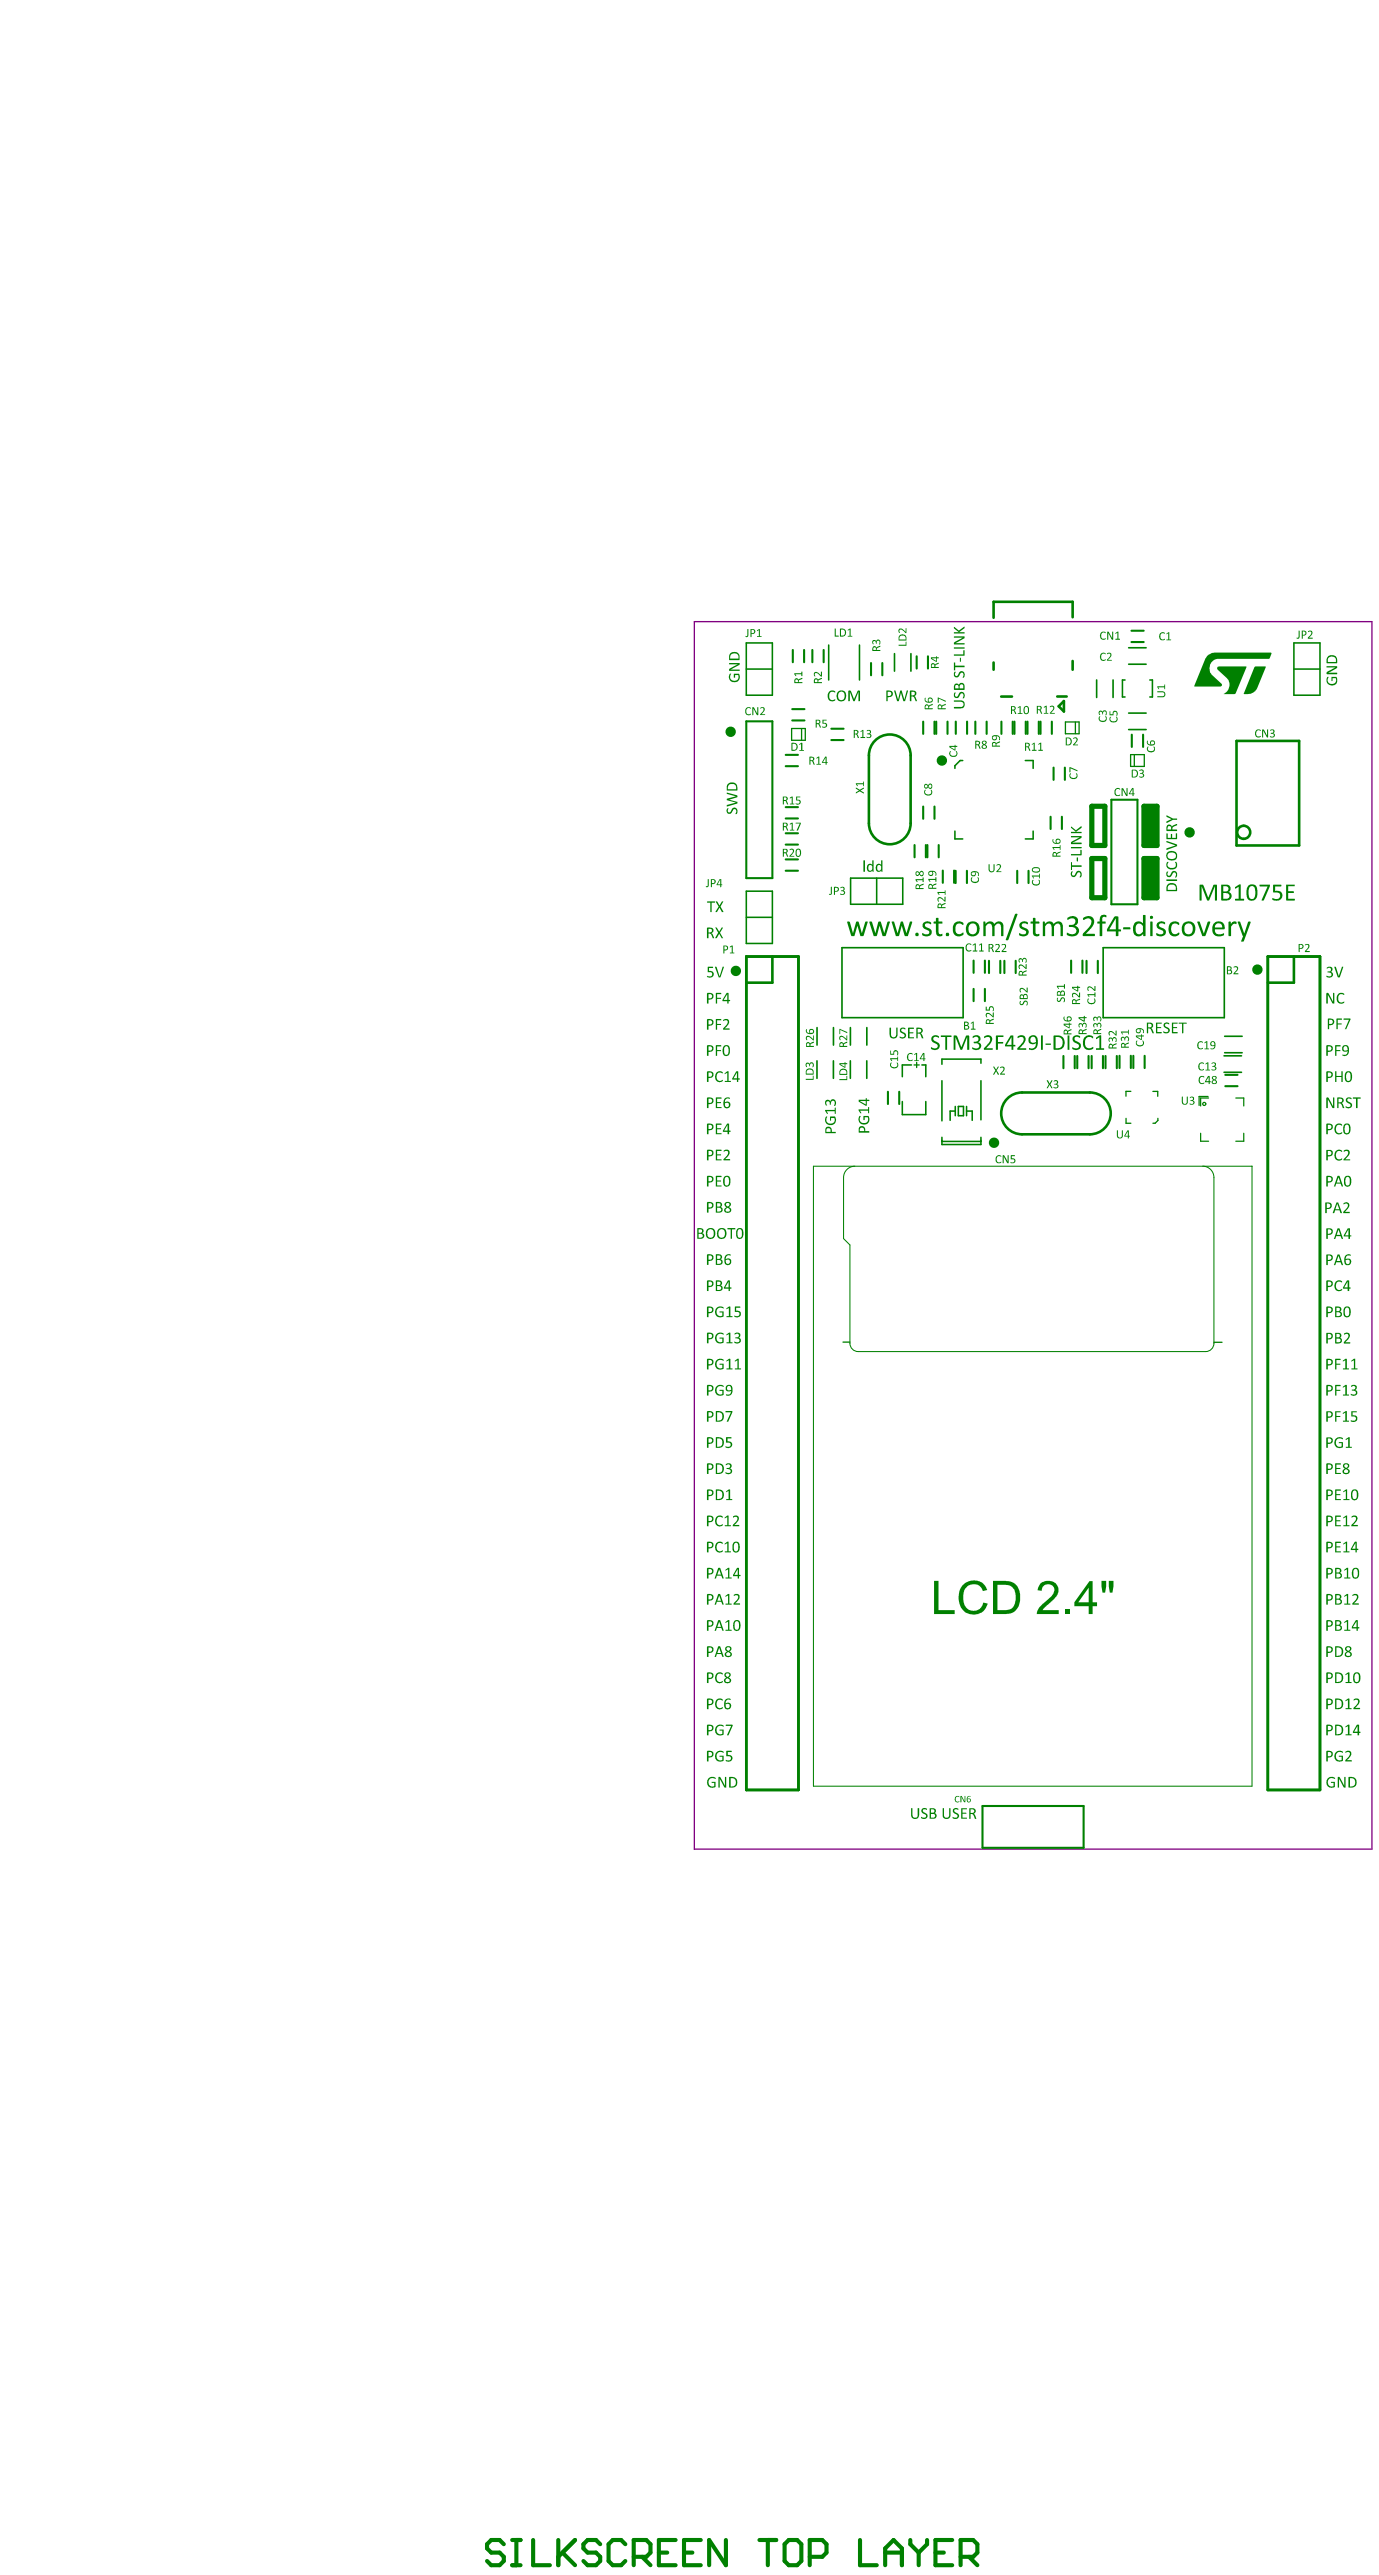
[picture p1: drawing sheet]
<svg xmlns="http://www.w3.org/2000/svg" width="446mm" height="833mm" viewBox="0 0 446 833" stroke-linecap="round" stroke-linejoin="round" font-family="sans-serif">
<path d="M224.3 201h219v396.9h-219z" fill="none" stroke="#800080" stroke-width=".42"/>
<g fill="#008000">
<path d="M369.6 260.7h4.2v12.7h-4.2z"/>
<path d="M369.6 277.6h4.2v12.7h-4.2z"/>
<circle cx="237.8" cy="313.9" r="1.68"/>
<circle cx="304.3" cy="245.9" r="1.68"/>
<circle cx="384.4" cy="269.1" r="1.68"/>
<circle cx="406.3" cy="313.5" r="1.68"/>
<circle cx="236.1" cy="236.6" r="1.68"/>
<circle cx="321.2" cy="369.5" r="1.68"/>
</g>
<g fill="none" stroke="#008000" stroke-width=".67">
<path d="M256.2 210.1v4M259.8 210.1v4M262.5 210.1v4M266.1 210.1v4M281.4 214.4v3.9M285.1 214.4v3.9M296.2 212.2v4M299.8 212.2v4M365.6 203.9h3.9M365.6 207.6h3.9M256 232.9h3.9M256 229.3h3.9"/>
<path d="M268.6 239.3h4M268.6 235.6h4M298.3 233.3v4M301.9 233.3v4M302.5 233.3v4M306.1 233.3v4M308.8 233.3v4M312.5 233.3v4M315.1 233.3v4M318.8 233.3v4M323.6 233.3v4M327.2 233.3v4"/>
<path d="M327.8 233.3v4M331.4 233.3v4M332 233.3v4M335.6 233.3v4M336.2 233.3v4M339.8 233.3v4M365.7 237.5v4M369.3 237.5v4M253.9 247.7h3.9M253.9 244.1h3.9M340.4 248.2v4M344.1 248.2v4"/>
<path d="M253.9 273.1h3.9M253.9 269.4h3.9M253.9 264.6h3.9M253.9 261h3.9M253.9 277.9h3.9M295.5 273.2v4M298.3 260.8v3.9M299.1 273.2v4M299.6 273.2v4M301.9 260.8v3.9M303.3 273.2v4M339.4 264.1v3.9"/>
<path d="M343.1 264.1v3.9M253.9 281.5h3.9M304.6 281.5v3.9M308.3 281.5v3.9M308.8 281.5v4M312.4 281.5v4M328.7 281.5v4M332.3 281.5v4M314.6 310.6v3.9M314.6 319.7v4M318.2 310.6v3.9M318.2 319.7v4"/>
<path d="M319.5 310.6v4M323.2 310.6v4M324.5 310.6v4M328.2 310.6v4M346.1 310.6v4M349.7 310.6v4M351.1 310.7v3.9M354.7 310.7v3.9M286.9 353v4M290.5 353v4M343.6 341.4v4M347.2 341.4v4"/>
<path d="M348.1 341.4v4M351.7 341.4v4M352.7 341.4v4M356.4 341.4v4M357.2 341.4v4M360.8 341.4v4M361.7 341.4v3.9M365.4 341.4v3.9M366.2 341.4v3.9M369.8 341.4v3.9M395.9 347.5h4M395.9 351.2h4"/>
<path d="M317.4 583.9h32.7v13.5h-32.7z"/>
</g>
<g fill="none" stroke="#008000" stroke-width=".53">
<path d="M289 211.3v5.7M294.3 211.3v5.7M354.3 219.8v5.7M359.6 219.8v5.7M364.7 214.8h5.6M364.7 209.4h5.6M364.7 235.9h5.6M364.7 230.6h5.6M272 306.4h39.2v22.6h-39.2zM356.4 306.4h39.2v22.6h-39.2zM264 332.2v5.7M269.3 332.2v5.7"/>
<path d="M274.8 332.2v5.7M280.1 332.2v5.7M395.7 335.1h5.6M264 343v5.7M269.3 343v5.7M274.7 343v5.7M280.1 343v5.7M395.5 346.7h5.6M395.5 341.4h5.6M395.7 340.4h5.6"/>
</g>
<g fill="none" stroke="#008000" stroke-width=".42">
<path d="M255.8 235.5h4.4v3.9h-4.4zM259 235.6v3.7M344.2 233.4h4.5v3.8h-4.5zM347.5 233.5v3.7M365.3 244h4.4v3.8h-4.4zM366.5 244v3.8M295.3 344.3h1.7M296.2 343.5v1.7M365.4 352.9h-1.6v1.5M372.5 352.9h1.6v1.6M363.8 361.6v1.6h1.6M374.1 361.6v.7l-.9 .9h-.7"/>
<path d="M272.4 433.9h2.2M392.2 434h2.6"/>
</g>
<g fill="none" stroke="#008000" stroke-width=".51">
<path d="M241.1 207.9h8.5v16.9h-8.5zM241.1 216.3h8.5M267.8 208.6v11.3M277.7 208.6v11.3M363.5 219.9h-.8v5.5h.8M371.5 219.9h.8v5.5h-.8M418.1 207.9h8.4v16.9h-8.4zM418.1 216.3h8.4M311.1 245.9h-.9l-1.7 1.7v.8M331.3 245.9h2.5v2.5M308.5 268.7v2.5h2.6M333.8 268.7v2.5h-2.5"/>
<path d="M241.1 288.1h8.5v16.9h-8.5zM241.1 296.6h8.5M274.8 283.9h16.9v8.5h-16.9zM283.3 283.9v8.5M291.5 356.2v4.2h7.6v-4.2M294.5 344.3h-3v3.8M297.9 344.3h1.2v3.8M304.3 349.4v13M308.7 357.7v3M308.7 359.2h-1.7v3M309.6 357.7h1.7v3h-1.7zM312.3 359.2h1.8v3"/>
<path d="M312.3 357.7v3M316.9 343.8v-1.4h-12.6v1.7M316.9 349.4v12.7M304.3 367.7v2.3h12.6v-2.3M304.3 369.1h12.6"/>
</g>
<g fill="none" stroke="#008000" stroke-width=".84">
<path d="M346.6 199.6v-5h-25.6v5.1M321 214.2v2.3M346.6 213.7v2.8M323.5 225.2h3.5M341.6 225.2h3M343.8 226.7v3.3l-1.7-1.6zM399.5 239.6h20.3v33.8h-20.3zM280.7 244.2v22M294.2 244.2v22M241.1 309.3h16.9v269.4h-16.9zM249.6 309.3v8.4h-8.5M409.6 309.3h16.9v269.4h-16.9z"/>
<path d="M418.1 309.3v8.4h-8.5M330.2 353.2h21.9M330.2 366.7h21.9"/>
</g>
<path d="M390.3 354.5h-2.9v2.9M390.5 355h-2.6v2.6M399.3 355h2.6v2.6M387.9 366.4v2.6h2.6M401.9 366.4v2.6h-2.6" fill="none" stroke="#008000" stroke-width=".4"/>
<path d="M352.8 260.7h4.2v12.7h-4.2zM352.8 277.6h4.2v12.7h-4.2zM369.6 260.7h4.2v12.7h-4.2zM369.6 277.6h4.2v12.7h-4.2z" fill="none" stroke="#008000" stroke-width="1.7"/>
<path d="M241.1 233.2h8.5v50.7h-8.5zM359.1 258.6h8.4v33.8h-8.4z" fill="none" stroke="#008000" stroke-width=".66"/>
<path d="M262.8 377h141.7v200.5h-141.7zM272.6 380.7v19.8l2 2v31.8M392.2 380.7v53.6M277.3 437h112.3" fill="none" stroke="#008000" stroke-width=".33"/>
<g fill="#008000">
<path d="M235.8 306.1l1-.4v2.3h.5v.3h-1.5v-.3h.6v-1.9l-.5 .3z"/>
<path d="M241.5 203.4h.3v1.9a.49 .49 0 0 1-.3 .7 .49 .49 0 0 1-.6-.4l.6-.1z"/>
<path d="M244.6 203.8l.9-.4v2.3h.5v.2h-1.4v-.2h.6v-2l-.5 .4z"/>
<path d="M256.6 217.7h2.3v-.5h.4v1.4h-.4v-.6h-1.9l.3 .5-.2 .1z"/>
<path d="M263.2 217.3h.9l1.1 1v-1.1h.4v1.5l-.4 .1-.9-1a.65 .65 0 0 0-1.1 .1l.3 .7a.63 .63 0 0 1-.6-.4 .63 .63 0 0 1 .1-.7z"/>
<path d="M268.5 286.7h.3v1.9a.49 .49 0 0 1-.3 .7 .49 .49 0 0 1-.7-.3h.6z"/>
<path d="M271.6 286.9a.76 .76 0 0 1 1.1-.1 .76 .76 0 0 1-.1 1.2h-.1a.76 .76 0 0 1 .4 1 .76 .76 0 0 1-1.1 .3l-.3-.1 .1-.3a.53 .53 0 0 0 .9 .1 .53 .53 0 0 0-.3-.9h-.5v-.2a.52 .52 0 0 0 .8-.2 .52 .52 0 0 0-.4-.7l-.5 .2z"/>
<path d="M276.5 254.7l1.3 .7 1.3-.7v.3l-1.1 .6 1.1 .6v.3l-1.3-.6-1.3 .6 .1-.4 .9-.5-1-.6z"/>
<path d="M276.5 253.2h2.4l.2-.5v1.5h-.2v-.6h-2l.3 .5-.3 .1z"/>
<path d="M303 225.5l2.5 1 .1 .4-2.3-1v1.2l-.3 .1z"/>
<path d="M341.6 322.6h.3a.48 .48 0 0 0-.2 .8 .48 .48 0 0 0 .8-.1l.1-.1a.81 .81 0 0 1 1.3-.5 .81 .81 0 0 1-.2 1.4l-.1-.2a.5 .5 0 0 0 .2-.8 .5 .5 0 0 0-.8 0l-.2 .3a.76 .76 0 0 1-1.1 .4 .76 .76 0 0 1-.1-1.2z"/>
<path d="M341.5 318.7h2.3v-.5h.3v1.5h-.3v-.6h-2l.4 .5-.2 .1z"/>
<path d="M351.5 322.9h.3l-.1 .2a.98 .98 0 0 0 .8 1.2 .98 .98 0 0 0 1.1-.9l-.2-.5a1 1 0 0 1 .5 1.2 1 1 0 0 1-1.1 .6l-1-.1-.4-.5z"/>
<path d="M351.3 321.4h2.3v-.5l.3-.1 .1 1.5h-.4v-.5h-1.9l.3 .5-.2 .1z"/>
<path d="M351.6 319l.7-.1 .5 .3 .8 .8v-1.2h.4v1.5l-.4 .1-1-.9a.58 .58 0 0 0-.9 0 .58 .58 0 0 0 .1 .8 .82 .82 0 0 1-.2-1.3z"/>
<path d="M355.7 211.3h.1a.91 .91 0 0 1 1.4 .2v.1a.97 .97 0 0 0-1.4 .2 .97 .97 0 0 0 .3 1.4l.1 .2 1.1-.2a1.08 1.08 0 0 1-1.4 .4 1.08 1.08 0 0 1-.4-1.5z"/>
<path d="M357.7 211.2h.2a.82 .82 0 0 1 1.2 .2 .82 .82 0 0 1-.4 1.2l-.7 .8h1.2l.1 .2h-1.6v-.3l.6-.7a.65 .65 0 0 0 .5-.8 .65 .65 0 0 0-.7-.5l-.4 .2z"/>
<path d="M370.8 241.4h.3l-.2 .6a1.09 1.09 0 0 0 .8 .9 1.09 1.09 0 0 0 1.1-.4l.1-.6-.2-.4a.63 .63 0 0 1 .5 .4 .63 .63 0 0 1-.1 .7l-.4 .5-1.1 .1a1.06 1.06 0 0 1-1-.6 1.06 1.06 0 0 1 .2-1.2z"/>
<path d="M374.9 204.7l.4-.2a.7 .7 0 0 1 1.1 .4l-.3-.1a1.03 1.03 0 0 0-1.2 .6 1.03 1.03 0 0 0 .4 1.3l.6 .1 .4-.3a.63 .63 0 0 1-.4 .6 .63 .63 0 0 1-.7-.2l-.4-.2-.3-.7 .1-.8z"/>
<path d="M376.9 204.8l.9-.4v2.4h.6l-.1 .2h-1.4v-.2h.6v-2.1l-.5 .4z"/>
<path d="M381.9 354.6h.3v1.6a.63 .63 0 0 0 .6 .7 .63 .63 0 0 0 .6-.7v-1.6h.4l-.1 2.1a.98 .98 0 0 1-1.1 .5 .98 .98 0 0 1-.8-1z"/>
<path d="M384.5 354.7a.71 .71 0 0 1 1.2 0 .71 .71 0 0 1-.3 1.1 .76 .76 0 0 1 .4 1.1 .76 .76 0 0 1-1.1 .3l-.3-.2 .1-.2a.53 .53 0 0 0 .9 0 .53 .53 0 0 0-.3-.8h-.5v-.3a.53 .53 0 0 0 .8-.2 .53 .53 0 0 0-.3-.7l-.6 .3z"/>
<path d="M398.6 312.6l.3-.1a.85 .85 0 0 1 1.1 .4 .85 .85 0 0 1-.4 1.1l-.7 .7h1.1l.1 .3h-1.6l.9-1.1a.62 .62 0 0 0 .3-.7 .62 .62 0 0 0-.7-.5l-.4 .2z"/>
<path d="M428.7 321l.7 .3 1.3 2.6v-2.8h.4l-.1 3.4-.6-.3-1.4-2.7v3l-.5-.1z"/>
<path d="M432.5 321.3l.7-.3a.7 .7 0 0 1 1 .7l-.5-.3a1.27 1.27 0 0 0-1.3 1.9v.1a1.15 1.15 0 0 0 1.9 .4l-.1 .5-.6 .2a1.71 1.71 0 0 1-1.7-.9 1.71 1.71 0 0 1 .2-1.8z"/>
<path d="M428.7 312.8h.1a.95 .95 0 0 1 1.5 0 .95 .95 0 0 1-.4 1.4 .96 .96 0 0 1 .7 1.3 .96 .96 0 0 1-1.4 .5l-.7-.3 .1-.3 .4 .2a.7 .7 0 0 0 1.2-.3 .7 .7 0 0 0-.8-.9h-.5v-.3a.76 .76 0 0 0 .9-.1 .76 .76 0 0 0 .2-.8 .83 .83 0 0 0-1.3 0z"/>
<path d="M431.1 312.6h.5l1 3 1-3h.4l-1.2 3.4-.6-.1z"/>
<path d="M235.8 217.8h.4l-.3 .7 .2 1.1 .6 .4 .7 .1a1.3 1.3 0 0 0 1.1-1.8h-1v.8h-.4v-1.2l1.7-.1 .2 .7-.2 1.4-.4 .4-.7 .2a1.74 1.74 0 0 1-1.9-.7 1.74 1.74 0 0 1 0-2z"/>
<path d="M235.6 214.4h3.3v.6l-2.8 1.5h2.8l.1 .3-3.4 .1 .1-.8 2.7-1.3h-2.8z"/>
<path d="M260.3 348.8h2.3v-1h.3v1.3h-2.6z"/>
<path d="M260.5 343.7a.61 .61 0 0 1 .7-.1 .61 .61 0 0 1 .3 .5 .79 .79 0 0 1 1.2-.5 .79 .79 0 0 1 .2 1.2l-.4 .3v-.3a.53 .53 0 0 0-.1-1 .53 .53 0 0 0-.7 .6v.4h-.3a.54 .54 0 0 0-.1-.8 .54 .54 0 0 0-.8 .2 .54 .54 0 0 0 .3 .7l-.3 .1-.2-.5z"/>
<path d="M282 207a.73 .73 0 0 1 1.1 .4 .74 .74 0 0 1 1-.5 .74 .74 0 0 1 .3 1.1l-.1 .4-.3-.2a.52 .52 0 0 0 0-.9 .52 .52 0 0 0-.7 .5v.3h-.3a.51 .51 0 0 0-.2-.7 .51 .51 0 0 0-.7 .3l.2 .5a.6 .6 0 0 1-.5-.9z"/>
<path d="M287.8 343.6l.4 .1a.9 .9 0 0 0-.1 1.2 .9 .9 0 0 0 1.2 .1 .84 .84 0 0 0 .4-1.4l.4 .1 .2 .5-.4 1-.7 .2-1.1-.2a1.03 1.03 0 0 1-.3-1.6z"/>
<path d="M287.6 342.1h2.3v-.5h.3v1.5h-.3v-.6h-1.9l.3 .5-.3 .1z"/>
<path d="M287.6 339.7h.3v1h.8a.85 .85 0 0 1 .5-1 .85 .85 0 0 1 1 .4 .85 .85 0 0 1-.4 1.1v-.2a.63 .63 0 0 0 .1-.8 .63 .63 0 0 0-.9-.1 .63 .63 0 0 0-.1 .9h-1.3z"/>
<path d="M290.3 208.5h2.3v-1h.3v1.3h-2.6z"/>
<path d="M290.5 203.3l.9-.1 1.2 1.1v-1.2h.3l-.1 1.6-1.1-.8a.61 .61 0 0 0-1-.3 .61 .61 0 0 0 .1 1l-.3 .1-.2-.6z"/>
<path d="M295.8 284.3h2.3l.2-.6 .1 1.5h-.3v-.6h-1.9l.3 .5-.3 .1z"/>
<path d="M303.1 290.2l.9-.1 1.2 1v-1.1l.3-.1v1.6h-.3l-.7-.7a.65 .65 0 0 0-.9-.4 .65 .65 0 0 0-.3 1h.1a.43 .43 0 0 1-.5-.2 .43 .43 0 0 1 0-.5z"/>
<path d="M302.9 288.4h2.4v-.5h.2v1.4h-.2v-.6h-2.1l.4 .5-.3 .1z"/>
<path d="M313.8 283.7l.4 .1a.94 .94 0 0 0 .2 1.3 .94 .94 0 0 0 1.3-.2 .81 .81 0 0 0 .1-1.2h.3l.2 .6a1.3 1.3 0 0 1-1.6 1.2 1.3 1.3 0 0 1-.9-1.7z"/>
<path d="M320.9 344.8h.4l.6 1.1 .5-1.1 .4 .1-.8 1.2 .8 1.4h-.4l-.5-1.1-.6 1-.5 .1 .8-1.4z"/>
<path d="M323.2 345l.3-.1a.88 .88 0 0 1 1.1 .6 .88 .88 0 0 1-.6 1.1l-.5 .5h1.1l.1 .4h-1.6v-.4l.7-.7a.65 .65 0 0 0 .4-.8 .65 .65 0 0 0-.9-.3h-.2z"/>
<path d="M329.6 323.6h.3a.57 .57 0 0 0-.2 .7 .57 .57 0 0 0 .6 .3l.4-.6a.72 .72 0 0 1 .9-.4 .72 .72 0 0 1 .4 .9l-.1 .6h-.4l.1-.2a.52 .52 0 0 0 0-.9 .52 .52 0 0 0-.7 .5h-.1a.75 .75 0 0 1-1.2 .3 .75 .75 0 0 1 0-1.2z"/>
<path d="M329.7 319.5h.9l1.1 1v-1.2h.3v1.6l-1.1-.8a.62 .62 0 0 0-1-.2 .62 .62 0 0 0 0 .9h-.3l-.2-.3v-.7z"/>
<path d="M329.3 312a1.35 1.35 0 0 1 1.7 .5l.4 .4v-1.1l.3-.1v1.6h-.3l-.7-.7a.63 .63 0 0 0-.8-.4 .63 .63 0 0 0-.4 .9l.1 .1a.4 .4 0 0 1-.5-.2 .4 .4 0 0 1 0-.4z"/>
<path d="M329.4 309.9a.7 .7 0 0 1 1 .4 .75 .75 0 0 1 1-.6 .75 .75 0 0 1 .3 1.2l-.2 .4h-.2l.1-.2a.63 .63 0 0 0 0-.7 .63 .63 0 0 0-.7-.3l-.2 .9h-.2v-.3a.48 .48 0 0 0-.8-.4 .48 .48 0 0 0 .1 .8 .63 .63 0 0 1-.6-.4 .63 .63 0 0 1 .2-.7z"/>
<path d="M348.6 330.9l.8-.1 .3 .4a.76 .76 0 0 1 1.2-.4 .76 .76 0 0 1 .1 1.2l-.3 .2a.63 .63 0 0 0 .2-.8 .63 .63 0 0 0-.8-.3l-.2 .9h-.2a.55 .55 0 0 0-.2-.7 .55 .55 0 0 0-.8 .1l.3 .7a.6 .6 0 0 1-.6-.4 .6 .6 0 0 1 .2-.7z"/>
<path d="M355.2 231.6h.4l-.2 .3a1.02 1.02 0 0 0 .6 1.2 1.02 1.02 0 0 0 1.2-.4l.1-.6-.2-.5a.52 .52 0 0 1 .5 .2 .52 .52 0 0 1 0 .7l-.4 .8-1.1 .1a1.06 1.06 0 0 1-1.1-.6 1.06 1.06 0 0 1 .2-1.2z"/>
<path d="M355.2 229.8a.7 .7 0 0 1 1 .5 .75 .75 0 0 1 1.1-.5 .75 .75 0 0 1 .3 1l-.2 .5-.2-.2a.56 .56 0 0 0 .1-.9 .56 .56 0 0 0-.9 .2l-.1 .6-.2-.3a.48 .48 0 0 0-.7-.5 .48 .48 0 0 0 .1 .9v.1a.8 .8 0 0 1-.3-1.4z"/>
<path d="M360.9 365.5h.3v1.6a.63 .63 0 0 0 .6 .7 .63 .63 0 0 0 .7-.7v-1.6h.3v1.7a.97 .97 0 0 1-1 .9 .97 .97 0 0 1-.9-1z"/>
<path d="M428.9 218.9h.4l-.4 .8 .1 .8 .9 .6 1.1-.1 .7-.9-.1-.8h-1.1v.8l-.3 .1v-1.3h1.6l.3 1.2a1.77 1.77 0 0 1-2.4 1.4 1.77 1.77 0 0 1-.8-2.6z"/>
<path d="M428.6 215.4h3.4l.1 .5-.3 .2-2.7 1.4h2.9l.1 .4h-3.5l.3-.7 2.5-1.4h-2.8z"/>
<path d="M235 261.4h.4l-.2 .3a.59 .59 0 0 0 .3 1 .59 .59 0 0 0 .7-.7 1.06 1.06 0 0 1 1.7-.6 1.06 1.06 0 0 1-.1 1.8l-.1-.2a.67 .67 0 0 0 .2-1 .67 .67 0 0 0-1-.1l-.3 .5a.98 .98 0 0 1-1.5 .6 .98 .98 0 0 1-.1-1.6z"/>
<path d="M234.8 256.3l3.5 1-.1 .5-2.6 .8 2.7 .6-.1 .6-3.4 1v-.5l3-.8-3-.8 .1-.5 2.9-.7-3-.8z"/>
<path d="M260.7 335l1.1 .1 .9 .9v-1.2h.3v1.6l-1.6-1.1a.54 .54 0 0 0-.7 .1 .54 .54 0 0 0 .1 .7h.1a.41 .41 0 0 1-.5-.1 .41 .41 0 0 1 0-.5z"/>
<path d="M266.9 361h.4l-.3 .8a1.33 1.33 0 0 0 1.4 1.5 1.33 1.33 0 0 0 1.2-1.6l-.1-.2h-1v.8h-.3v-1.2l1.6-.1 .3 1.1a1.78 1.78 0 0 1-2.3 1.6 1.78 1.78 0 0 1-.9-2.7z"/>
<path d="M266.7 358.9h3v-.7l.3-.1v2l-.3-.1v-.7h-2.6l.4 .7-.3 .1-.6-.9z"/>
<path d="M266.8 355.7a.9 .9 0 0 1 1.5 .5 .98 .98 0 0 1 1.2-.7 .98 .98 0 0 1 .6 1.3l-.2 .7h-.5l.1-.2a.72 .72 0 0 0 .2-1.1 .72 .72 0 0 0-1.1 0l-.2 1h-.3v-.4a.62 .62 0 0 0-.9-.6 .62 .62 0 0 0 0 1.1h.1a.61 .61 0 0 1-.7-.2 .61 .61 0 0 1 0-.7z"/>
<path d="M308.2 226.5h2.4a1.32 1.32 0 0 1 1.1 1.3 1.32 1.32 0 0 1-1.3 1.3l-2.2-.1 .1-.4h2.1a.85 .85 0 0 0 .9-.9 .85 .85 0 0 0-.9-.8h-2.2z"/>
<path d="M308.4 223.9h.4l-.1 .3a.61 .61 0 0 0 .2 1 .61 .61 0 0 0 .8-.7v-.1a1.07 1.07 0 0 1 1.5-.5 1.07 1.07 0 0 1 .4 1.5l-.2 .4-.3-.2a.8 .8 0 0 0 .2-.9 .8 .8 0 0 0-.7-.5l-.5 .6a1.04 1.04 0 0 1-1.4 .8 1.04 1.04 0 0 1-.3-1.7z"/>
<path d="M308.5 217.2l.3 .2a.62 .62 0 0 0-.4 .8 .62 .62 0 0 0 .7 .4 .62 .62 0 0 0 .5-.7l.4-.5a1.03 1.03 0 0 1 1.4-.2 1.03 1.03 0 0 1 .3 1.4l-.3 .5-.4-.1 .2-.3a.64 .64 0 0 0 0-1 .64 .64 0 0 0-1 .1l-.4 .8a.96 .96 0 0 1-1.4 .2 .96 .96 0 0 1-.1-1.4z"/>
<path d="M308.2 214.2h.4v1h3l.1 .5h-3.1v1h-.4z"/>
<path d="M310.1 212.7h.4v1.2h-.4z"/>
<path d="M308.2 211.6h3v-1.3l.5-.1-.1 1.8h-3.4z"/>
<path d="M308.2 209.3h3.5v.4h-3.5z"/>
<path d="M308.3 205.8h3.3v.6l-2.9 1.6h3v.4h-3.4l.1-.8 2.7-1.4h-2.9z"/>
<path d="M308.2 202.7l1.6 1.2 1.9-1.3v.5l-1.8 1.3h1.8v.4h-3.5v-.4h1.6l-1.6-1.3z"/>
<path d="M358.3 335.5a.73 .73 0 0 1 1.1 .4 .74 .74 0 0 1 1-.5 .74 .74 0 0 1 .4 1.1l-.1 .4-.3-.2a.53 .53 0 0 0 0-.9 .53 .53 0 0 0-.8 .3v.5h-.3a.51 .51 0 0 0-.2-.7 .51 .51 0 0 0-.7 .3l.3 .5a.53 .53 0 0 1-.5-.7z"/>
<path d="M358.4 333.4h.9l1.1 1v-1.1h.4l-.1 1.6-1.1-.9a.62 .62 0 0 0-1-.2 .62 .62 0 0 0 .1 1 .8 .8 0 0 1-.3-1.4z"/>
<path d="M362.4 335.3a.62 .62 0 0 1 1 .3 .79 .79 0 0 1 1.2-.2 .79 .79 0 0 1-.1 1.2h-.2l.2-.3a.52 .52 0 0 0-.3-.8 .52 .52 0 0 0-.6 .6v.3h-.3a.54 .54 0 0 0-.1-.8 .54 .54 0 0 0-.8 .2 .54 .54 0 0 0 .2 .8 .7 .7 0 0 1-.5-.6 .7 .7 0 0 1 .3-.7z"/>
<path d="M362.2 333.5h2.3v-.5l.2-.1v1.5h-.2v-.5h-2l.4 .5h-.4z"/>
<path d="M376.9 284.3h3.3l.1 .5h-3.4z"/>
<path d="M377 281.8h.5l-.2 .3a.61 .61 0 0 0 .2 1.1 .61 .61 0 0 0 .8-.7l.2-.3a1.04 1.04 0 0 1 1.4-.4 1.04 1.04 0 0 1 .4 1.4l-.4 .5h-.2l.1-.5a.66 .66 0 0 0-.2-1.1 .66 .66 0 0 0-.9 .7 1 1 0 0 1-1.3 .8 1 1 0 0 1-.5-1.5z"/>
<path d="M377.1 278.7h.4l-.2 .6a1.34 1.34 0 0 0 .7 1.3 1.34 1.34 0 0 0 1.6-.2l.3-.4v-.8l-.2-.4a.45 .45 0 0 1 .5 .1 .45 .45 0 0 1 .1 .5v.1a1.81 1.81 0 0 1-1.3 1.7 1.81 1.81 0 0 1-2-.7l-.2-.9z"/>
<path d="M376.9 271.9l3.3 1.1 .1 .6-3.4 1.2v-.5l2.9-.9-2.9-1.1z"/>
<path d="M376.9 269.5h.4v1.4h1l.1-1.3 .3 .1v1.2h1.2v-1.4h.4v1.7l-3.3 .1z"/>
<path d="M376.9 263.6h.1a3.9 3.9 0 0 0 3.3 1v.5a3.9 3.9 0 0 0-3.3 1l-.1-.5 1.7-.8-1.6-.7z"/>
<path d="M231.7 557.9l1-.3a.93 .93 0 0 1 1.1 .7l-1-.4-.5 .1-.6 .5-.2 .7a1.25 1.25 0 0 0 .5 1.3 1.25 1.25 0 0 0 1.4 .1v-1.1h-.9v-.3h1.3v1.6l-1.4 .3a1.86 1.86 0 0 1-.7-3.2z"/>
<path d="M234.6 557.6l2.2 .2-1.4 3.3-.5-.1 1.3-3h-1.7z"/>
<path d="M231.4 549.6h.1a1.24 1.24 0 0 1 2.1 .1h-.6a1.31 1.31 0 0 0-1.4 .5 1.31 1.31 0 0 0 .1 1.6l.2 .1a1.21 1.21 0 0 0 1.7 0 1.11 1.11 0 0 1-1.7 .6 2.23 2.23 0 0 1-.5-2.9z"/>
<path d="M234.4 524.4l.8-.6h.5v3.1h.6v.4l-1.9-.1 .1-.3h.7v-2.6l-.6 .4z"/>
<path d="M234.4 515.9l.8-.5h.5v3.1h.6v.3l-1.9-.1 .1-.2h.7v-2.6l-.6 .4z"/>
<path d="M237.1 515.6l.2-.1a1.1 1.1 0 0 1 1.6 .3 1.1 1.1 0 0 1-.4 1.6l-1 1h1.5l.1 .4h-2.1v-.4l1.2-1.2a.76 .76 0 0 0 .3-1 .76 .76 0 0 0-1-.3l-.4 .1z"/>
<path d="M231.4 490.4h.1a1.24 1.24 0 0 1 2.1 .2l-.6-.1a1.31 1.31 0 0 0-1.4 .6 1.31 1.31 0 0 0 .1 1.5l.2 .2a1.21 1.21 0 0 0 1.7 0 1.11 1.11 0 0 1-1.7 .6 2.22 2.22 0 0 1-.5-3z"/>
<path d="M234.1 490.6l.9-.6h.4v3.1h.8l-.1 .4-2-.1 .1-.3h.8v-2.6l-.7 .4z"/>
<path d="M236.8 490.3l.5-.2a1.13 1.13 0 0 1 1.4 .7 1.13 1.13 0 0 1-.6 1.4l-.8 .8h1.5l.1 .5h-2.1v-.5l1.1-1.2a.79 .79 0 0 0 .2-1.2 .79 .79 0 0 0-1.3 .1z"/>
<path d="M234.6 482.1l.9-.5h.4v3.1h.7v.3h-2v-.3h.8v-2.6l-.7 .4z"/>
<path d="M234.5 456.2l2.2 .2-1.4 3.3-.5-.1 1.4-3h-1.8z"/>
<path d="M231.7 448l1-.2a.93 .93 0 0 1 1.1 .6l-1-.3-.5 .1-.6 .5-.2 .7a1.25 1.25 0 0 0 .5 1.2 1.25 1.25 0 0 0 1.4 .1v-1h-.9v-.3h1.3v1.6l-.5 .2h-.9a1.86 1.86 0 0 1-.7-3.2z"/>
<path d="M231.7 422.7l1-.3a.93 .93 0 0 1 1.1 .7l-1-.4-.5 .1-.6 .5-.2 .7a1.25 1.25 0 0 0 .5 1.3 1.25 1.25 0 0 0 1.4 .1v-1h-.9v-.4h1.3v1.6l-1.4 .3a1.86 1.86 0 0 1-.7-3.2z"/>
<path d="M234.7 423l.9-.6 .4 .1v3h.7v.4h-2v-.4h.8v-2.6l-.7 .4z"/>
<path d="M237.5 422.4l1.7 .1v.3h-1.3v1h.6a1.11 1.11 0 0 1 .8 1.6 1.11 1.11 0 0 1-1.6 .5l-.4-.2v-.3h.3a.75 .75 0 0 0 1.2-.2 .75 .75 0 0 0-.8-1h-.6z"/>
<path d="M231.4 380.2h1.7v.4h-1.4v1.1h1.3v.3h-1.3v1.3h1.4v.3h-1.8z"/>
<path d="M231.4 354.8l1.7 .1v.3h-1.4v1.1h1.3v.4h-1.3v1.2h1.4v.4h-1.8z"/>
<path d="M231.4 346.8h.1a1.24 1.24 0 0 1 2.1 .2l-.6-.1a1.31 1.31 0 0 0-1.4 .5 1.31 1.31 0 0 0 .1 1.6l.2 .1a1.21 1.21 0 0 0 1.7 0 1.11 1.11 0 0 1-1.7 .6 2.22 2.22 0 0 1-.5-2.9z"/>
<path d="M234.1 347l.9-.6h.4v3.1h.8l-.1 .3-2-.1 .1-.2h.8v-2.6l-.7 .4z"/>
<path d="M231.4 321l1.6 .1v.3h-1.3v1.2h1.3v.4h-1.3v1.5h-.4z"/>
<path d="M228.8 312.6h1.6v.4h-1.3v1l.6-.1 .5 .3a1.15 1.15 0 0 1-.1 1.7 1.15 1.15 0 0 1-1.7-.3h.4a.8 .8 0 0 0 1.2-.1 .8 .8 0 0 0-.3-1.2h-1z"/>
<path d="M231 312.6h.5l1 3 1-3h.4l-1.2 3.4h-.5z"/>
<path d="M231.1 299.9l.5 .1 .8 1.2 .7-1.3h.5l-1 1.7 1 1.7h-.5l-.7-1.4-.8 1.4h-.5l.9-1.7z"/>
<path d="M228.5 291.4l2.5 .1v.4h-1.1v3h-.4v-3h-1z"/>
<path d="M231.3 291.4l.5 .1 .7 1.3 .8-1.4 .4 .1-.9 1.6 .9 1.8h-.5l-.7-1.4-.8 1.3-.5 .1 1-1.8z"/>
<path d="M255.2 274.5a.88 .88 0 0 1 1.3 .3 .88 .88 0 0 1-.5 1.3l-.5 .6h1.1v.3h-1.6l.9-1.2a.62 .62 0 0 0 .2-1 .62 .62 0 0 0-1 .1z"/>
<path d="M255.2 266.3l.9-.3v2.3h.5v.2h-1.4v-.2h.6v-2l-.5 .4z"/>
<path d="M257.1 266h1.6l-.9 2.5h-.4l1-2.2h-1.3z"/>
<path d="M255.2 257.9l.9-.3v2.2h.5v.3h-1.4v-.3h.6v-1.9l-.5 .3z"/>
<path d="M257.2 257.6h1.4v.2h-1v.8a.87 .87 0 0 1 1.1 1 .87 .87 0 0 1-1.5 .4h-.1l.1-.3a.63 .63 0 0 0 .9 .1 .63 .63 0 0 0 .1-.9 .63 .63 0 0 0-.9-.1z"/>
<path d="M263.8 245l.9-.4v2.4h.5v.2h-1.4v-.2h.6v-2l-.5 .3z"/>
<path d="M258.2 240.6l.7-.5 .4 .1v2.3h.5v.3l-1.6-.1v-.2h.6v-2l-.4 .3z"/>
<path d="M265.7 232.7h1.4v.3h-1v.7a.87 .87 0 0 1 1.2 .9 .87 .87 0 0 1-1.4 .6l-.3-.1 .1-.2a.63 .63 0 0 0 .9 .1 .63 .63 0 0 0 .1-.9 .63 .63 0 0 0-.9-.1z"/>
<path d="M279.1 278.2h.4l-.1 3.7-.4-.1z"/>
<path d="M318.7 327.6l.9-.1 1.2 1v-1.1l.3-.1v1.7h-.3l-.7-.7a.65 .65 0 0 0-.9-.5 .65 .65 0 0 0-.3 1h.1a.43 .43 0 0 1-.5-.2 .43 .43 0 0 1 0-.5z"/>
<path d="M318.5 325.5h.3v.9l.7-.1a.87 .87 0 0 1 1.1-1 .87 .87 0 0 1 .4 1.5v.1l-.3-.1a.65 .65 0 0 0 .2-.9 .65 .65 0 0 0-.9-.1 .65 .65 0 0 0-.2 .9l-1.3 .1z"/>
<path d="M312.4 305.2l.5-.2a.56 .56 0 0 1 .9 .5h-.3a.99 .99 0 0 0-1.2 .5 .99 .99 0 0 0 .4 1.2l.7 .1 .4-.2a.56 .56 0 0 1-.3 .5 .56 .56 0 0 1-.6 .1l-.4-.1-.5-.7v-1z"/>
<path d="M314.3 305.5l1-.5v2.3h.5l-.1 .4-1.4-.1 .1-.3h.5v-1.9l-.5 .3z"/>
<path d="M316.4 305.5l.9-.5v2.3h.5v.4l-1.4-.1v-.3h.6v-1.9l-.5 .3z"/>
<path d="M319.4 279.4h.3v1.6a.63 .63 0 0 0 .7 .7 .63 .63 0 0 0 .6-.7v-1.6h.3v1.6a.97 .97 0 0 1-.9 1.1 .97 .97 0 0 1-1-1.1z"/>
<path d="M322.1 279.5a.88 .88 0 0 1 1.3 .3 .88 .88 0 0 1-.5 1.2l-.5 .7h1.1v.3h-1.6v-.4l1-.9a.58 .58 0 0 0 0-.9 .58 .58 0 0 0-.9 .1z"/>
<path d="M298.9 255.4h.2a1 1 0 0 0 .6 1.5 1 1 0 0 0 1.3-.9l-.3-.5a.43 .43 0 0 1 .5 .2 .43 .43 0 0 1 0 .5 1.3 1.3 0 0 1-1.6 1 1.3 1.3 0 0 1-.9-1.6z"/>
<path d="M338.3 349.2l.3 .1 .5 1 .6-1h.4l-.7 1.3 .7 1.3h-.4l-.6-1.1-.6 1.1h-.3l.7-1.3z"/>
<path d="M340.6 349.3a.72 .72 0 0 1 1.2 .1 .72 .72 0 0 1-.4 1.1 .74 .74 0 0 1 .5 1 .74 .74 0 0 1-1.1 .4l-.4-.2 .2-.3a.55 .55 0 0 0 .9 .1 .55 .55 0 0 0-.3-.8h-.6v-.3h.4a.5 .5 0 0 0 .5-.4 .5 .5 0 0 0-.3-.6 .5 .5 0 0 0-.6 .3z"/>
<path d="M346.7 321l.9 .1 1 1v-1.2h.4v1.5h-.4l-.8-.7a.57 .57 0 0 0-.7-.4 .57 .57 0 0 0-.4 .7l.2 .4a.63 .63 0 0 1-.6-.4 .63 .63 0 0 1 .2-.7z"/>
<path d="M340.1 273.9h2.3v-.6h.3v1.5h-.3v-.6h-2l.3 .5-.2 .1z"/>
<path d="M346.9 238.5h.1a.84 .84 0 0 1 1.2 .3 .84 .84 0 0 1-.4 1.2l-.7 .7h1.2v.3h-1.6v-.3l.9-1.1a.57 .57 0 0 0 0-.8 .57 .57 0 0 0-.8 .1z"/>
<path d="M333.4 240.6l.9-.5v2.3h.5v.4l-1.4-.1 .1-.3h.5v-1.9l-.5 .3z"/>
<path d="M335.5 240.6l.9-.5v2.3h.5v.4h-1.4v-.4h.6v-1.9l-.5 .3z"/>
<path d="M367.2 336.5l.3 .1a.93 .93 0 0 0 .1 1.2 .93 .93 0 0 0 1.3 0 .84 .84 0 0 0 .1-1.3h.1a.99 .99 0 0 1 .5 1.1 .99 .99 0 0 1-1.1 .7l-1-.1a1.24 1.24 0 0 1-.3-1.7z"/>
<path d="M356 204.3l.2-.1a.6 .6 0 0 1 1 .5 .96 .96 0 0 0-1.3 .3 .96 .96 0 0 0 .1 1.3l.2 .2 .9-.2 .1 .2a1.13 1.13 0 0 1-1.4 .1 1.13 1.13 0 0 1-.3-1.4z"/>
<path d="M357.7 204.2l.6 .2 1 1.9v-2.1h.4l-.1 2.7-.4-.1-1.1-2.1v2.1l-.4 .1z"/>
<path d="M360.4 204.7l1-.5v2.3h.4v.4l-1.4-.1v-.3h.6v-1.9l-.5 .3z"/>
<path d="M387.8 348h.2a.58 .58 0 0 1 .6-.2 .58 .58 0 0 1 .4 .6 1.02 1.02 0 0 0-1.4 .4 1.02 1.02 0 0 0 .4 1.4h.5l.5-.2a.43 .43 0 0 1-.1 .5 .43 .43 0 0 1-.6 0l-.6-.2-.4-.5v-1.2z"/>
<path d="M421.8 305.3l.2-.1a.81 .81 0 0 1 1.1 .4 .81 .81 0 0 1-.3 1l-.8 .9h1.1l.1 .2-1.5 .1-.1-.3 .9-.9a.59 .59 0 0 0 .1-1 .59 .59 0 0 0-.9 .1z"/>
<path d="M419.6 203.9l.3 .1v1.8a.53 .53 0 0 1-.3 .7 .53 .53 0 0 1-.7-.3h.6z"/>
<path d="M422.6 204.1l.4-.1a.83 .83 0 0 1 1.1 .4 .83 .83 0 0 1-.5 1.1l-.6 .7h1.1v.3h-1.5l-.1-.3 .9-.9a.61 .61 0 0 0 .4-.7 .61 .61 0 0 0-.7-.5l-.5 .3z"/>
<path d="M231.7 566.3l1-.2a.93 .93 0 0 1 1.1 .6l-1-.3-.5 .1-.6 .5-.2 .7a1.25 1.25 0 0 0 .5 1.2 1.25 1.25 0 0 0 1.4 .1v-1h-.9v-.3h1.3v1.6l-.5 .2h-.9a1.86 1.86 0 0 1-.7-3.2z"/>
<path d="M234.7 566.1h1.7v.4h-1.2v1h.9l.6 .7-.3 1-1 .4a.57 .57 0 0 1-.6 0 .57 .57 0 0 1-.2-.6l.4 .2a.8 .8 0 0 0 1.2-.8 .8 .8 0 0 0-1.3-.6h-.3z"/>
<path d="M228.9 574.9l.5-.3 .9-.1a.81 .81 0 0 1 1 .6l-1.6-.2-.6 .5-.2 .5 .2 1.1 .7 .6 1-.1v-1.1h-.9v-.3h1.3v1.7l-.3 .1a1.8 1.8 0 0 1-2.2-.7 1.8 1.8 0 0 1 .2-2.3z"/>
<path d="M232.2 574.5l.7 .3 1.3 2.6v-2.8h.4v3.4l-.6-.2-1.5-2.8v3h-.4z"/>
<path d="M231.4 541.1h.1a1.24 1.24 0 0 1 2.1 .2l-.6-.1a1.31 1.31 0 0 0-1.4 .6 1.31 1.31 0 0 0 .1 1.5l.2 .2a1.21 1.21 0 0 0 1.7 0 1.11 1.11 0 0 1-1.7 .6 2.23 2.23 0 0 1-.5-3z"/>
<path d="M231.4 498.9h.1a1.24 1.24 0 0 1 2.1 .1h-.6a1.31 1.31 0 0 0-1.4 .5 1.31 1.31 0 0 0 .1 1.6l.2 .1a1.21 1.21 0 0 0 1.7 0 1.11 1.11 0 0 1-1.7 .6 2.22 2.22 0 0 1-.5-2.9z"/>
<path d="M234.1 499l.9-.5h.4v3.1h.8l-.1 .3-2-.1 .1-.2h.8v-2.6l-.7 .4z"/>
<path d="M234.4 507.5l.8-.6h.5v3.1h.6v.4l-1.9-.1 .1-.3h.7v-2.6l-.6 .4z"/>
<path d="M234.6 473.3l.4-.2a.93 .93 0 0 1 1.3 .4 .93 .93 0 0 1-.6 1.3 .97 .97 0 0 1 .8 1.2 .97 .97 0 0 1-1.3 .7 .55 .55 0 0 1-.6-.1 .55 .55 0 0 1-.1-.6l.5 .2a.71 .71 0 0 0 1.1-.4 .71 .71 0 0 0-.9-.8l-.5-.1 .1-.3h.4a.64 .64 0 0 0 .7-.4 .64 .64 0 0 0-.4-.8 .64 .64 0 0 0-.8 .3h-.2z"/>
<path d="M234.6 464.7h1.7v.4h-1.2v1h.9l.6 .7-.3 1-1 .4a.57 .57 0 0 1-.6 0 .57 .57 0 0 1-.2-.6l.4 .2a.8 .8 0 0 0 1.2-.8 .8 .8 0 0 0-1.3-.6h-.2z"/>
<path d="M231.7 431.1l1-.2a.93 .93 0 0 1 1.1 .6l-1-.3-.5 .1-.6 .5-.2 .7a1.25 1.25 0 0 0 .5 1.2 1.25 1.25 0 0 0 1.4 .1v-1h-.9v-.3h1.3v1.6l-1.4 .2a1.86 1.86 0 0 1-.7-3.2z"/>
<path d="M234.7 431.4l.9-.5h.4v3.1h.7v.3h-2v-.3h.8v-2.6l-.7 .4z"/>
<path d="M237.3 431.1l.5-.2a.92 .92 0 0 1 1.3 .3 .92 .92 0 0 1-.5 1.3 .98 .98 0 0 1 .7 1.3 .98 .98 0 0 1-1.3 .6 .49 .49 0 0 1-.6-.1 .49 .49 0 0 1-.1-.6l.2 .1a.76 .76 0 0 0 1 .2 .76 .76 0 0 0 .3-1l-1.2-.3v-.3h.4a.63 .63 0 0 0 .7-.9 .63 .63 0 0 0-1.1-.1l-.3 .1z"/>
<path d="M231.7 439.6l1-.3a.93 .93 0 0 1 1.1 .7l-1-.4-.5 .1-.6 .5-.2 .7a1.25 1.25 0 0 0 .5 1.3 1.25 1.25 0 0 0 1.4 .1v-1h-.9v-.4h1.3v1.6l-1.4 .3a1.86 1.86 0 0 1-.7-3.2z"/>
<path d="M234.7 439.9l.9-.6 .4 .1v3h.7v.4h-2v-.4h.8v-2.6l-.7 .4z"/>
<path d="M237.4 439.9l.9-.6h.4v3.1h.7v.4l-2-.1 .1-.3h.8v-2.6l-.7 .4z"/>
<path d="M235.1 397.1h2.5v.4h-1.1v3h-.4v-3h-1z"/>
<path d="M231.4 371.7l1.7 .1v.3h-1.4v1.1h1.3v.4h-1.3v1.2h1.4v.4h-1.8z"/>
<path d="M234 371.9l1-.2a1.25 1.25 0 0 1 .8 1.1 1.25 1.25 0 0 1-.7 1.2l-.8 .8h1.5l.1 .4-2.2-.1 1.4-1.8a.75 .75 0 0 0-.1-1.1 .75 .75 0 0 0-1.1 .2z"/>
<path d="M231.4 363.3h1.7v.4h-1.4v1.1h1.3v.3h-1.3v1.3h1.4v.3h-1.8z"/>
<path d="M231.4 337.9l1.6 .1v.3h-1.3v1.2h1.3v.4h-1.3v1.5h-.4z"/>
<path d="M231.4 329.5h1.6v.4h-1.3v1.2h1.3v.3h-1.3v1.5h-.4z"/>
<path d="M233.8 329.6l.5-.1a1.07 1.07 0 0 1 1.3 .6 1.07 1.07 0 0 1-.4 1.3l-1.1 1.1h1.6v.4h-2.1v-.4l1.2-1.4a.75 .75 0 0 0 .2-1.1 .75 .75 0 0 0-1.2 .1h-.2z"/>
<path d="M228.7 284.3h.3v1.9a.49 .49 0 0 1-.3 .7 .49 .49 0 0 1-.6-.5h.6z"/>
<path d="M271.2 348.9h2.3v-1h.2v1.3h-2.5z"/>
<path d="M278 236.4l1-.4v2.3h.5v.3h-1.5v-.3h.6v-2l-.5 .4z"/>
<path d="M280.1 236.1h.2a.69 .69 0 0 1 1 .2 .69 .69 0 0 1-.3 1 .78 .78 0 0 1 .3 1.1 .78 .78 0 0 1-1.2 .1l-.1-.4a.59 .59 0 0 0 .8 .3 .59 .59 0 0 0 .2-.9l-.7-.1-.1-.3a.5 .5 0 0 0 .9-.3 .5 .5 0 0 0-.7-.5l-.3 .2z"/>
<path d="M288.9 223.2h.4l.9 3 .7-3h.5l.8 3 .8-3h.4l-1 3.5h-.5l-.8-2.7-.7 2.7h-.6z"/>
<path d="M308.9 580.8l.1-.1a.51 .51 0 0 1 .6-.1 .51 .51 0 0 1 .3 .5 .76 .76 0 0 0-1.1 .2 .76 .76 0 0 0 .2 1.1l.2 .1 .6-.1a.42 .42 0 0 1-.2 .5 .42 .42 0 0 1-.6-.2l-.4-.3-.1-.5v-.7z"/>
<path d="M310.4 580.7l.4 .1 .9 1.6v-1.7h.2v2h-.4l-.9-1.7v1.7h-.3z"/>
<path d="M313.7 330.7l.9-.4v2.3h.5l.1 .3-1.5-.1 .1-.2h.5v-2l-.5 .4z"/>
<path d="M299.9 284.2h2.3l.2-.6 .2 1.5h-.4v-.6h-1.9l.3 .5-.2 .1z"/>
<path d="M307 242.8l.3 .2a.96 .96 0 0 0 .2 1.3 .96 .96 0 0 0 1.3-.1l.2-.3-.2-1a.68 .68 0 0 1 .5 1l-.7 .8h-1.1l-.7-.6-.1-.7z"/>
<path d="M337.3 228.6l.6-.5 .3 .1v2.3h.5v.3h-1.4v-.3h.6v-1.9l-.5 .2z"/>
<path d="M339.3 228.3h.1a.84 .84 0 0 1 1.2 .2 .84 .84 0 0 1-.4 1.3l-.6 .7h1.2v.3h-1.6v-.4l1-1.1a.61 .61 0 0 0-.2-.8 .61 .61 0 0 0-.8 .2z"/>
<path d="M328.9 228.7l.9-.4v2.3h.5l.1 .2h-1.6v-.2h.6v-1.9l-.6 .3z"/>
<path d="M345.8 250l.2 .1a1 1 0 0 0 .6 1.5 1 1 0 0 0 1.3-1l-.3-.4a.43 .43 0 0 1 .6 .1 .43 .43 0 0 1-.1 .6 1.29 1.29 0 0 1-1.6 1 1.29 1.29 0 0 1-.8-1.8z"/>
<path d="M345.6 248l2.5 1v.4l-2.2-1v1.3h-.4z"/>
<path d="M353.4 330.9a.62 .62 0 0 1 1.1 .3 .79 .79 0 0 1 1.2-.2 .79 .79 0 0 1-.1 1.2h-.2l.2-.3a.52 .52 0 0 0-.3-.8 .52 .52 0 0 0-.7 .6v.3h-.2a.54 .54 0 0 0-.2-.8 .54 .54 0 0 0-.7 .2 .54 .54 0 0 0 .2 .8 .7 .7 0 0 1-.5-.6 .7 .7 0 0 1 .2-.7z"/>
<path d="M353.4 328.8l.6-.1 .5 .5a.79 .79 0 0 1 1.3-.3 .79 .79 0 0 1-.4 1.3l.1-.2a.54 .54 0 0 0 0-.8 .54 .54 0 0 0-.8 0l-.1 .8-.2-.4a.47 .47 0 0 0-.4-.5 .47 .47 0 0 0-.5 .3 .47 .47 0 0 0 .2 .6 .4 .4 0 0 1-.5-.1 .4 .4 0 0 1 0-.5z"/>
<path d="M360.4 255l.6-.2a.63 .63 0 0 1 .9 .6l-.2-.1a.98 .98 0 0 0-1.2 .3 .98 .98 0 0 0 .1 1.3h.1a.81 .81 0 0 0 1.2 0 .56 .56 0 0 1-.9 .5l-.6-.2-.3-.5v-1.2z"/>
<path d="M362.4 254.8l.6 .1 1 2.1v-2.2h.3l-.1 2.6-.4-.1-1.1-2.1v2.2h-.3z"/>
<path d="M358.7 231.8l.3 .1a.97 .97 0 0 0 .3 1.3 .97 .97 0 0 0 1.3-.2l.2-.8-.3-.4a.53 .53 0 0 1 .6 .2 .53 .53 0 0 1 0 .5 1.38 1.38 0 0 1-1.4 1.1 1.38 1.38 0 0 1-1.3-1.2z"/>
<path d="M358.6 229.9l.2 1h.7l.1-.6a.68 .68 0 0 1 1.1-.4l.4 .6-.2 .9h-.2l.1-.2a.64 .64 0 0 0-.1-.9 .64 .64 0 0 0-.9 0 .64 .64 0 0 0 0 .9l-1.3 .1z"/>
<path d="M368.2 248.9h.1a.7 .7 0 0 1 1.1 .1 .7 .7 0 0 1-.4 1h.1a.77 .77 0 0 1 .3 1.3 .77 .77 0 0 1-1.3-.3h.2a.56 .56 0 0 0 .8 0 .56 .56 0 0 0-.1-.8h-.6v-.3a.49 .49 0 0 0 .7-.1 .49 .49 0 0 0-.2-.7l-.8 .2z"/>
<path d="M373.9 223.5h1.9l.6 .6a.96 .96 0 0 1-.9 1.3h-1.6v-.3h1.6a.64 .64 0 0 0 .7-.6 .64 .64 0 0 0-.7-.7h-1.6z"/>
<path d="M373.9 221.9h2.3v-.5l.2-.1v1.5h-.2v-.6h-1.9l.3 .5-.3 .1z"/>
<path d="M387.7 343.7l.1-.1a.8 .8 0 0 1 1.2 .4l-.3-.2a1.03 1.03 0 0 0-1.1 .7 1.03 1.03 0 0 0 .5 1.3l.4 .1 .4-.3a.63 .63 0 0 1-.4 .6 .63 .63 0 0 1-.7-.2l-.4-.2-.3-.7 .1-.9z"/>
<path d="M389.5 343.9l.9-.4v2.4h.5v.2h-1.4v-.2h.6v-2.1l-.5 .4z"/>
<path d="M391.5 343.7h.1a.7 .7 0 0 1 1.2 0 .7 .7 0 0 1-.4 1.1 .76 .76 0 0 1 .3 1.2 .76 .76 0 0 1-1.3-.3h.2a.56 .56 0 0 0 .7 .2 .56 .56 0 0 0 .3-.6l-.3-.4h-.6l.1-.2a.54 .54 0 0 0 .7-.3 .54 .54 0 0 0-.2-.7 .54 .54 0 0 0-.8 .3z"/>
<path d="M387.3 336.8l.2-.1a.8 .8 0 0 1 1.2 .4l-.4-.1a1.03 1.03 0 0 0-1.1 .7 1.03 1.03 0 0 0 .5 1.2l.5 .1 .4-.2a.63 .63 0 0 1-.4 .5 .63 .63 0 0 1-.7-.1l-.4-.3-.3-.7 .1-.8z"/>
<path d="M389.2 337.1l.9-.5v2.4h.5v.3h-1.4v-.3h.6v-2l-.5 .3z"/>
<path d="M405.9 236l.5-.2a.56 .56 0 0 1 .9 .5h-.2a1.02 1.02 0 0 0-1.3 .5 1.02 1.02 0 0 0 .5 1.3l.9-.2a.43 .43 0 0 1-.1 .6 .43 .43 0 0 1-.6 0l-.3-.1a1.53 1.53 0 0 1-.3-2.4z"/>
<path d="M407.9 235.8l.5 .1 1 2v-2l.3-.1-.1 2.7-.4-.2-1.1-2v2.2l-.3-.1z"/>
<path d="M410.5 235.9l.2-.1a.71 .71 0 0 1 1.1 .3 .71 .71 0 0 1-.5 1 .75 .75 0 0 1 .5 1 .75 .75 0 0 1-1.1 .4l-.4-.2v-.4l.2 .1a.57 .57 0 0 0 .8 .2 .57 .57 0 0 0 .1-.8l-.8-.2 .3-.3a.47 .47 0 0 0 .5-.3 .47 .47 0 0 0-.2-.6 .47 .47 0 0 0-.6 .3h-.2z"/>
<path d="M277.7 360.8l.4 .1-.3 .9a1.36 1.36 0 0 0 1.6 1.3 1.36 1.36 0 0 0 1-1.9h-1v.9h-.4l.1-1.3h1.5l.3 1a1.78 1.78 0 0 1-2.3 1.8 1.78 1.78 0 0 1-.9-2.8z"/>
<path d="M277.5 358.7h3v-.7l.3-.1v2h-.3v-.8h-2.6l.4 .7-.3 .2-.6-1.1z"/>
<path d="M271.5 335h.9l1.1 1v-1.2h.2v1.6l-1.5-1.1a.54 .54 0 0 0-.7 .1 .54 .54 0 0 0 .1 .7 .41 .41 0 0 1-.5-.1 .41 .41 0 0 1 .1-.5z"/>
<path d="M271.2 332.7l2.5 1v.3l-2.2-1v1.4h-.3z"/>
<path d="M346.3 281.7l.3 .2a.72 .72 0 0 0-.2 .7 .72 .72 0 0 0 .5 .6l.4-.3 .3-.6a1.05 1.05 0 0 1 1.4-.6 1.05 1.05 0 0 1 .4 1.5l-.2 .5h-.4l.1-.3a.82 .82 0 0 0-.3-1.3h-.3l-.5 .7a.99 .99 0 0 1-1.5 .6 .99 .99 0 0 1-.1-1.6z"/>
<path d="M346 278.8h.4v1h3l.1 .4-3.1 .1v1h-.4z"/>
<path d="M348 277.2h.3v1.3l-.4-.1z"/>
<path d="M346 276.1h3.1v-1.3l.4 .1-.1 1.7h-3.4z"/>
<path d="M346 273.9h3.5v.3l-3.5 .1z"/>
<path d="M346 270.3h3.4l-.1 .7-2.8 1.5 2.9-.1 .1 .4-3.4 .1-.1-.6 .3-.2 2.5-1.4h-2.8z"/>
<path d="M346 267.3l1.6 1.2 1.9-1.3-.1 .5-1.8 1.3h1.8l.1 .3-3.5 .1v-.4h1.6l-1.6-1.3z"/>
<path d="M333.6 284.5l.4 .1a.94 .94 0 0 0 .2 1.3 .94 .94 0 0 0 1.3-.2l.3-.3-.3-.8a.43 .43 0 0 1 .6 .1 .43 .43 0 0 1-.1 .6l-.3 .8-1.2 .2a1.06 1.06 0 0 1-1-.6 1.06 1.06 0 0 1 .1-1.2z"/>
<path d="M333.4 283.1h2.4v-.6h.1l.1 1.5h-.2v-.6h-2l.3 .5-.3 .1z"/>
<path d="M293.5 340.6l.2-.1a.8 .8 0 0 1 1.2 .5l-.3-.2a1.03 1.03 0 0 0-1.2 .7 1.03 1.03 0 0 0 .6 1.2l.4 .1 .4-.2a.63 .63 0 0 1-.4 .5 .63 .63 0 0 1-.7-.1l-.4-.3-.3-.7 .1-.8z"/>
<path d="M295.4 340.9l.9-.5v2.4h.5v.3h-1.4v-.3h.6v-2l-.5 .3z"/>
<path d="M287.5 332.2l.4 .1v2.1a.85 .85 0 0 0 .8 1 .85 .85 0 0 0 .9-1v-2.2h.4v2.2a1.31 1.31 0 0 1-1.3 1.4 1.31 1.31 0 0 1-1.3-1.4z"/>
<path d="M291 332.4l.5-.2a.57 .57 0 0 1 .7 0 .57 .57 0 0 1 .2 .6 .63 .63 0 0 0-1.1 0 .63 .63 0 0 0 .6 1l.3 .1a1.11 1.11 0 0 1 .2 1.6 1.11 1.11 0 0 1-1.6 0l-.1-.4 .3 .1a.69 .69 0 0 0 1.2-.2 .69 .69 0 0 0-.8-.9 1.04 1.04 0 0 1-.4-1.7z"/>
<path d="M293.5 332.2l1.8 .1-.1 .4h-1.3v1.1l1.2 .1v.2h-1.2v1.3h1.4v.3l-1.9-.1z"/>
<path d="M321.9 373.8h.1a.87 .87 0 0 1 1.5 .2h-.1a1.01 1.01 0 0 0-1.4 .3 1.01 1.01 0 0 0 .3 1.4l.6 .1 .5-.2a.43 .43 0 0 1-.1 .5 .43 .43 0 0 1-.6 0l-.4-.1a1.56 1.56 0 0 1-.4-2.2z"/>
<path d="M324 373.5l.5 .2 1.1 1.9v-2h.3v2.5h-.4l-1.2-2.2v2.2h-.3z"/>
<path d="M326.7 373.5l1.2 .1v.2h-1v.7l.6 .1a.85 .85 0 0 1 .4 1.2 .85 .85 0 0 1-1.2 .3l-.2-.1 .1-.3a.64 .64 0 0 0 .9 .2 .64 .64 0 0 0 .1-.9 .64 .64 0 0 0-.9-.2h-.1z"/>
<path d="M321.7 305.3l.2-.1a.8 .8 0 0 1 1.1 .3 .8 .8 0 0 1-.2 1.1l-.9 .9h1.2l-.1 .3-1.5-.1 .7-.9a.73 .73 0 0 0 .5-.6 .73 .73 0 0 0-.4-.7l-.7 .2z"/>
<path d="M323.6 305.4l.4-.2a.85 .85 0 0 1 1.1 .4 .85 .85 0 0 1-.4 1.1l-.7 .8h1.1l.1 .2-1.5 .1-.1-.3 .9-.9a.6 .6 0 0 0 .2-1 .6 .6 0 0 0-1 .1z"/>
<path d="M434.8 558.2l.8-.6 .4 .1v3h.7v.4h-1.9v-.4h.7v-2.6l-.7 .4z"/>
<path d="M434.8 549.7l.8-.5h.4v3.1h.7v.3h-1.9v-.3h.7v-2.6l-.7 .4z"/>
<path d="M437.5 549.3l.5-.1a1.13 1.13 0 0 1 1.3 .7 1.13 1.13 0 0 1-.6 1.4l-.8 .9h1.5v.4l-2.1-.1 .1-.4 1.2-1.4a.76 .76 0 0 0-.2-1.1 .76 .76 0 0 0-1 .2z"/>
<path d="M434.3 524.4l.9-.6h.4v3.1h.7v.4h-2v-.4h.9v-2.6l-.7 .4z"/>
<path d="M434.3 515.9l.9-.5h.4v3.1h.7v.3h-2v-.3h.9v-2.6l-.7 .4z"/>
<path d="M437.1 515.5l.5-.1a1.07 1.07 0 0 1 1.3 .6 1.07 1.07 0 0 1-.4 1.3l-1.1 1.1h1.6l.1 .4h-2.2v-.4l1.2-1.4a.75 .75 0 0 0 .2-1.1 .75 .75 0 0 0-1.2 .1l-.2-.1z"/>
<path d="M431.5 490l1.7 .1v.3h-1.4v1.1h1.3v.4h-1.3v1.2h1.4v.4h-1.8z"/>
<path d="M434 490.6l1.3-.6v3.1h.7v.4h-1.9v-.4h.7v-2.6l-.6 .4z"/>
<path d="M436.9 490.2l.4-.2a1.12 1.12 0 0 1 1.2 .7 1.12 1.12 0 0 1-.4 1.3l-.9 1h1.4l.1 .5h-2.1l.1-.5 1.3-1.6a.77 .77 0 0 0-.3-1 .77 .77 0 0 0-1 .3z"/>
<path d="M431.5 481.6h1.7v.4h-1.4v1.1h1.3v.3h-1.3v1.3h1.4v.3h-1.8z"/>
<path d="M434 482.1l1.3-.5v3.1h.7v.3h-1.9v-.3h.7v-2.6l-.6 .4z"/>
<path d="M431.4 456.3h1.8v.3h-1.4v1.2h1.3v.4h-1.3v1.5h-.4z"/>
<path d="M433.9 456.8l.9-.6 .4 .1v3h.6v.4h-1.9v-.4h.8v-2.6l-.7 .4z"/>
<path d="M436.6 456.3h1.8v.3h-1.4v1h.7a1.11 1.11 0 0 1 .8 1.5 1.11 1.11 0 0 1-1.5 .7l-.6-.2v-.4l.5 .1a.8 .8 0 0 0 1.2-.7 .8 .8 0 0 0-1.2-.6h-.3z"/>
<path d="M431.5 447.8h1.7v.4h-1.4v1.2h1.3v.3h-1.3v1.5h-.4z"/>
<path d="M433.9 448.3l.9-.5h.4v3.1h.6v.3h-1.9v-.3h.8v-2.6l-.7 .4z"/>
<path d="M436.5 448l.5-.2a.9 .9 0 0 1 1.3 .4 .9 .9 0 0 1-.5 1.2 .98 .98 0 0 1 .7 1.4 .98 .98 0 0 1-1.5 .4l-.6-.1v-.5l.3 .1a.76 .76 0 0 0 1 .2 .76 .76 0 0 0 .3-1l-1.2-.3v-.3h.4a.63 .63 0 0 0 .7-.9 .63 .63 0 0 0-1.1-.1l-.3 .1z"/>
<path d="M431.6 414.4a1.24 1.24 0 0 1 2.1 .1h-.5a1.31 1.31 0 0 0-1.5 .5 1.31 1.31 0 0 0 .1 1.6l.2 .1a1.21 1.21 0 0 0 1.7 0 1.11 1.11 0 0 1-1.7 .6 2.22 2.22 0 0 1-.4-2.9z"/>
<path d="M434.2 388.9h.3a1.05 1.05 0 0 1 1.4 .3 1.05 1.05 0 0 1-.3 1.4l-1 1.2h1.5v.4h-2l-.1-.4 1.3-1.4a.74 .74 0 0 0 0-1.2 .74 .74 0 0 0-1.1 .3z"/>
<path d="M428.7 354.8l.7 .3 1.3 2.6v-2.8h.4l-.1 3.4-.6-.3-1.4-2.7v3l-.5-.1z"/>
<path d="M435.3 354.9l.2-.1a.83 .83 0 0 1 1.2 .5l-.2 .1a.63 .63 0 0 0-1.1 .1 .63 .63 0 0 0 .7 .8v.1a1.03 1.03 0 0 1 .6 1.4 1.03 1.03 0 0 1-1.4 .5l-.5-.3v-.3l.3 .1a.66 .66 0 0 0 1.1 0 .66 .66 0 0 0-.4-1l-.5-.3a.93 .93 0 0 1 0-1.6z"/>
<path d="M437.2 354.8l2.4 .1v.3h-1v3.1h-.5v-3.1h-1z"/>
<path d="M431.4 346.4h.4v1.5h1.6v-1.5h.4v3.4h-.4v-1.6h-1.6v1.6h-.4z"/>
<path d="M241.2 228.8l.7-.1a.45 .45 0 0 1 .5 0 .45 .45 0 0 1 .2 .5l-.4-.2a1.03 1.03 0 0 0-1.1 .7 1.03 1.03 0 0 0 .5 1.2l1-.1a.59 .59 0 0 1-.4 .5 .59 .59 0 0 1-.6-.1 1.5 1.5 0 0 1-.4-2.4z"/>
<path d="M243.1 228.7l.6 .1 1 2v-2.1h.3v2.5l-.6-.2-1-1.9v2.1h-.3z"/>
<path d="M245.8 228.7h.2a.78 .78 0 0 1 1.1 .3 .78 .78 0 0 1-.3 1l-.8 .9h1.2v.3h-1.6l.9-1.3a.58 .58 0 0 0 .1-.9 .58 .58 0 0 0-.9 .2z"/>
<path d="M268 223.5l.8-.3a.81 .81 0 0 1 1.1 .7l-.5-.1a1.23 1.23 0 0 0-1.4 .4 1.23 1.23 0 0 0-.1 1.3 1.11 1.11 0 0 0 .8 .9 1.11 1.11 0 0 0 1.2-.4 .96 .96 0 0 1-1.5 .7l-.7-.5-.3-.8v-.9z"/>
<path d="M274.2 223.2l.7 .2 1 2.6 1.1-2.6 .7-.2 .2 3.4-.5 .1v-3l-1.2 3h-.5l-1.1-3v2.9l-.5 .1z"/>
<path d="M269.7 203.2l.3 .1v2.2h1v.3h-1.3z"/>
<path d="M273.9 203.6l.9-.4v2.4h.5v.2h-1.4v-.2h.6v-2l-.5 .3z"/>
<path d="M373.5 330.6h1.9v.4h-1.5v1.1l1.3 .1v.2h-1.3v1.3h1.5l-.1 .4-1.8-.1z"/>
<path d="M376.2 330.8h.1a1 1 0 0 1 1.5 .3l-.2 .1a.72 .72 0 0 0-.7-.2 .72 .72 0 0 0-.5 .5l.2 .4 .9 .4a.99 .99 0 0 1 .3 1.3 .99 .99 0 0 1-1.2 .5 .49 .49 0 0 1-.6-.1 .49 .49 0 0 1-.1-.6l.4 .2a.67 .67 0 0 0 1.1-.1 .67 .67 0 0 0-.6-1 1.06 1.06 0 0 1-.6-1.7z"/>
<path d="M378.6 330.6h1.9v.4h-1.4v1.1l1.2 .1v.2h-1.2v1.3h1.4l-.1 .4-1.8-.1z"/>
<path d="M380.9 330.6l2.5 .1v.3h-1.1v3.1l-.4-.1v-3h-1.1z"/>
<path d="M431.8 566.3l1-.2a.93 .93 0 0 1 1.1 .6l-1-.3-.5 .1-.6 .5-.2 .7a1.25 1.25 0 0 0 .5 1.2 1.25 1.25 0 0 0 1.4 .1v-1h-.9v-.3h1.3v1.6l-.5 .2h-.9a1.86 1.86 0 0 1-.7-3.2z"/>
<path d="M434.8 566.2l.5-.1a1.07 1.07 0 0 1 1.3 .6 1.07 1.07 0 0 1-.4 1.3l-1 1.1h1.5l.1 .4h-2.1v-.4l1.1-1.4a.75 .75 0 0 0 .2-1.1 .75 .75 0 0 0-1.2 .1l-.1-.1z"/>
<path d="M429 574.9l.5-.3 .9-.1a.81 .81 0 0 1 1 .6l-1.6-.2-.6 .5-.2 .5 .2 1.1 .8 .6 .9-.1v-1.1h-.9v-.3h1.3v1.7l-.3 .1a1.8 1.8 0 0 1-2.2-.7 1.8 1.8 0 0 1 .2-2.3z"/>
<path d="M432.3 574.5l.7 .3 1.3 2.6v-2.8h.5v3.4l-.7-.2-1.5-2.8v3h-.4z"/>
<path d="M434.8 541.3l.8-.6 .4 .1v3h.7v.4h-1.9v-.4h.7v-2.6l-.7 .4z"/>
<path d="M434.3 507.5l.9-.6h.4v3.1h.7v.4h-2v-.4h.9v-2.6l-.7 .4z"/>
<path d="M431.5 498.5h1.7v.4h-1.4v1.1h1.3v.3h-1.3v1.3h1.4v.3h-1.8z"/>
<path d="M434 499l1.3-.5v3.1h.7v.3h-1.9v-.3h.7v-2.6l-.6 .4z"/>
<path d="M431.5 473.1l1.7 .1v.3h-1.4v1.1h1.3v.4h-1.3v1.2h1.4v.4h-1.8z"/>
<path d="M431.6 465.1l1.3-.4a.68 .68 0 0 1 .9 .7l-.9-.3a1.33 1.33 0 0 0-1.3 1.6 1.33 1.33 0 0 0 1.9 .9v-1h-.9v-.3h1.3v1.7l-1.3 .2a1.86 1.86 0 0 1-1-3.1z"/>
<path d="M434.8 465.2l.9-.5h.4v3.1h.7v.3h-2v-.3h.8v-2.6l-.7 .4z"/>
<path d="M434.4 431l.4-.1a1.06 1.06 0 0 1 1.3 .6 1.06 1.06 0 0 1-.4 1.4l-1 1.1h1.6v.3l-2.1 .1v-.4l1.1-1.4a.76 .76 0 0 0 .2-1.1 .76 .76 0 0 0-1.2 0z"/>
<path d="M431.5 439.3l1.7 .1v.3h-1.4v1.2h1.3v.4h-1.3v1.5h-.4z"/>
<path d="M433.9 439.9l.9-.6 .4 .1v3h.6v.4h-1.9v-.4h.8v-2.6l-.7 .4z"/>
<path d="M436.6 439.9l.8-.6h.5v3.1h.6v.4l-1.9-.1 .1-.3h.7v-2.6l-.6 .4z"/>
<path d="M431.6 363.7a1.24 1.24 0 0 1 2.1 .2l-.5-.1a1.31 1.31 0 0 0-1.5 .5 1.31 1.31 0 0 0 .1 1.6l.2 .1a1.21 1.21 0 0 0 1.7 0 1.11 1.11 0 0 1-1.7 .6 2.22 2.22 0 0 1-.4-2.9z"/>
<path d="M431.7 372l.7-.3 .6 .1a.42 .42 0 0 1 .5 .1 .42 .42 0 0 1 0 .6l-.5-.4-.9 .1-.5 .9 .1 1a1.19 1.19 0 0 0 2 .5l-.1 .4-.6 .3-1-.1-.5-.4-.4-1.4z"/>
<path d="M434.3 371.9l.4-.1a1.1 1.1 0 0 1 1.4 .6 1.1 1.1 0 0 1-.6 1.4l-.8 1h1.5v.4h-2.1v-.4l1.1-1.1a.8 .8 0 0 0 .4-1 .8 .8 0 0 0-.8-.6l-.6 .3z"/>
<path d="M431.5 337.9l1.7 .1v.3h-1.4v1.2h1.3v.4h-1.3v1.5h-.4z"/>
<path d="M431.8 329.4h1.8v.3h-1.4v1.2h1.3v.3h-1.3v1.6h-.4z"/>
<path d="M434.2 329.3l2.2 .1-1.4 3.4-.5-.1 1.3-3h-1.6z"/>
<path d="M294.4 584.6h.4v2.2a.85 .85 0 0 0 .8 .9 .85 .85 0 0 0 .9-.9v-2.2h.2h.3l-.2 2.7a1.27 1.27 0 0 1-1.4 .8 1.27 1.27 0 0 1-1-1.3z"/>
<path d="M298 584.7l1.3-.1 .2 .2v.4h-.2a.58 .58 0 0 0-.9-.2 .58 .58 0 0 0-.1 .8l.6 .4a1.09 1.09 0 0 1 .5 1.6 1.09 1.09 0 0 1-1.6 .1l-.2-.5 .6 .3a.68 .68 0 0 0 1-.5 .68 .68 0 0 0-.8-.8 1.02 1.02 0 0 1-.4-1.7z"/>
<path d="M304.6 584.6h.4v2.2a.85 .85 0 0 0 .8 .9 .85 .85 0 0 0 .9-.9v-2.2h.2h.2v2.3a1.27 1.27 0 0 1-1.3 1.2 1.27 1.27 0 0 1-1.2-1.3z"/>
<path d="M308.2 584.7h.1a.81 .81 0 0 1 1.3 .5h-.2a.58 .58 0 0 0-1 .1 .58 .58 0 0 0 .6 .8 1.08 1.08 0 0 1 .6 1.7 1.08 1.08 0 0 1-1.8-.2v-.2l.4 .2a.7 .7 0 0 0 1.2-.3 .7 .7 0 0 0-.9-.9 .98 .98 0 0 1-.3-1.7z"/>
<path d="M310.6 584.6h1.8v.4h-1.4v1.1l1.2 .1v.2h-1.2v1.3h1.4v.3h-1.8z"/>
<path d="M301.8 511.1h1.4v9.5h5.3v1.3h-6.7z"/>
<path d="M311.1 512.5a4.9 4.9 0 0 1 6.5-.5l1.4 2.1-1.4 .3a3.2 3.2 0 0 0-2.8-2.2 3.2 3.2 0 0 0-3.1 1.8l-.2 .6a5.5 5.5 0 0 0 1.4 5.8 3.2 3.2 0 0 0 4.8-2.3l1.5 .4-.5 .9a4.7 4.7 0 0 1-4.7 2.6 4.7 4.7 0 0 1-4-3.6 7 7 0 0 1 1.1-5.9z"/>
<path d="M336.3 511.8l.5-.2a3.4 3.4 0 0 1 3.6-.1 3.4 3.4 0 0 1 1.6 3.2 9.3 9.3 0 0 1-3.8 4.4l-1.4 1.5h5.3v1.3h-7.1a5.7 5.7 0 0 1 2.8-4.1 5.9 5.9 0 0 0 2.9-3.8 2.08 2.08 0 0 0-2.2-1.8 2.08 2.08 0 0 0-1.9 2.1l-1.4-.1 .2-.9z"/>
<path d="M344.2 520.3h1.5v1.6h-1.5z"/>
<path d="M273.8 297.9l.8 .2 1 3.7 1-3.8h.9l1 3.8 1.1-3.8h.8l-1.3 4.5-1.1 .1-1-3.4-.9 3.4-.9 .1-1.5-4.6z"/>
<path d="M281 297.9l.7 .1 1.1 3.8 1.1-3.9 .7 .1 1.1 3.8 1-3.7a.4 .4 0 0 1 .5-.2 .4 .4 0 0 1 .3 .4l-1.5 4.4-.9-.1-.9-3.4-.9 3.3-1 .2-1.4-4.4z"/>
<path d="M288.1 298h.8l1.1 3.8 1-3.8h.8l1.1 3.8 1.1-3.8 .6-.1 .1 .4-1.3 4.3-1.1-.1-.9-3.3-.9 3.3-1 .2z"/>
<path d="M298.4 298.3l.3-.1a1.49 1.49 0 0 1 2.2 .3l-.2 .4a1.02 1.02 0 0 0-1.1-.4 1.02 1.02 0 0 0-.7 .9l1.1 .7a1.42 1.42 0 0 1 1 1.7 1.42 1.42 0 0 1-1.8 1 .87 .87 0 0 1-.9-.2 .87 .87 0 0 1-.3-.9l.7 .3a.92 .92 0 0 0 1 .1 .92 .92 0 0 0 .5-.9l-1.1-.7a1.26 1.26 0 0 1-1.1-.9 1.26 1.26 0 0 1 .4-1.3z"/>
<path d="M302.6 296.8h.6v1.1l1.3 .1v.6h-1.3v2.6a.79 .79 0 0 0 .4 .8 .79 .79 0 0 0 .9-.1 .84 .84 0 0 1-.5 .9 .84 .84 0 0 1-.9-.2l-.6-.7-.1-3.3-.8-.1 .2-.6h.6z"/>
<path d="M308.6 298.3l.4-.2a1.53 1.53 0 0 1 2.3 .8l-.3 .1a1.38 1.38 0 0 0-1.8-.2 1.38 1.38 0 0 0-.5 1.8 1.41 1.41 0 0 0 .9 1.4 1.41 1.41 0 0 0 1.6-.5 .85 .85 0 0 1-.8 1.2h-.2a2.04 2.04 0 0 1-2.3-2.7l.3-1.3z"/>
<path d="M317.8 297.9l.6 .1v.7a1.64 1.64 0 0 1 2.9 .1v-.2a1.56 1.56 0 0 1 1.9-.6 1.56 1.56 0 0 1 1 1.7l-.1 3h-.6v-2.8a1.01 1.01 0 0 0-.7-1.3 1.01 1.01 0 0 0-1.3 .7l-.2 3.4h-.7v-2.8a1.01 1.01 0 0 0-.7-1.3 1.01 1.01 0 0 0-1.2 .7l-.2 3.3-.8 .1z"/>
<path d="M328 295.5l.5-.1 .3 .3-3 8.2-.7 .1-.1-.2z"/>
<path d="M329.9 298.2a1.93 1.93 0 0 1 2.1 0v.7l-.6-.4a.79 .79 0 0 0-1.2 .6 .79 .79 0 0 0 .9 .9l.4 .1a1.42 1.42 0 0 1 .7 1.9 1.42 1.42 0 0 1-1.8 .8 .93 .93 0 0 1-1.1-1.1l.9 .4a.78 .78 0 0 0 1.1-.1 .78 .78 0 0 0-.1-1.1l-.4-.3a1.39 1.39 0 0 1-1.4-.8 1.39 1.39 0 0 1 .5-1.6z"/>
<path d="M333.8 296.8l.8 .1v1l1.2 .2v.5h-1.2v2.6a.75 .75 0 0 0 .3 .7 .75 .75 0 0 0 .9 0 .68 .68 0 0 1-.3 .8 .68 .68 0 0 1-.8 0 1.19 1.19 0 0 1-1-1.5v-2.6h-.7v-.6l.7-.1z"/>
<path d="M337 297.9l.6 .1v.7a1.67 1.67 0 0 1 2.9 .1l.1-.2a1.56 1.56 0 0 1 1.9-.6 1.56 1.56 0 0 1 .9 1.7l-.1 3h-.6v-2.8a1.07 1.07 0 0 0-.9-1.3 1.07 1.07 0 0 0-1.2 .9l-.1 3.2h-.7v-2.8a1.01 1.01 0 0 0-.7-1.3 1.01 1.01 0 0 0-1.2 .7l-.2 3.3-.8 .1z"/>
<path d="M344.9 296.7l1.5-.5 1 .1a1.57 1.57 0 0 1 .9 1.6 1.57 1.57 0 0 1-1.2 1.4l.3 .1a1.73 1.73 0 0 1 1.2 2 1.73 1.73 0 0 1-2 1.4l-.8-.1a.83 .83 0 0 1-.9-.3 .83 .83 0 0 1-.1-.8l.6 .2a1.36 1.36 0 0 0 1.7 .1 1.36 1.36 0 0 0 .5-1.5l-.3-.4-.8-.3h-1.1v-.6l.6-.1a1.13 1.13 0 0 0 1.5-1.3 1.13 1.13 0 0 0-1.9-.6l-.7 .3z"/>
<path d="M350.1 296.7l.8-.4a1.83 1.83 0 0 1 2.3 .6 1.83 1.83 0 0 1-.1 2.3l-.6 1-1.7 1.7h2.8l.1 .8-3.9-.1 .1-.8 2.5-2.8a1.29 1.29 0 0 0-.2-1.9 1.29 1.29 0 0 0-1.8 .2l-.4 .1z"/>
<path d="M355.9 295.9l.2-.1a.76 .76 0 0 1 1-.1 .76 .76 0 0 1 .3 .9 .75 .75 0 0 0-.9-.1 .75 .75 0 0 0-.4 .8v.6h1.1v.7h-1.1v4l-.7 .1-.1-4.1h-.7l-.1-.6 .8-.1 .1-1.2z"/>
<path d="M362.9 299.9l2.2-.1 .1 .6-2.3 .1z"/>
<path d="M374.1 298.3l.2-.1a1.74 1.74 0 0 1 2-.1l.1 .1-.1 .7a1 1 0 0 0-1-.4 1 1 0 0 0-.8 .8l.2 .3 1 .5a1.38 1.38 0 0 1 .9 1.8 1.38 1.38 0 0 1-1.8 .9 .96 .96 0 0 1-1.2-1.1h.2a1.31 1.31 0 0 0 2.1-.4l-.5-.6a1.53 1.53 0 0 1-1.6-2.2z"/>
<path d="M378.3 298.3l.3-.2a1.77 1.77 0 0 1 2.4 .5v.4h-.3a1.41 1.41 0 0 0-1.7-.2 1.41 1.41 0 0 0-.6 1.7 1.45 1.45 0 0 0 .9 1.5 1.45 1.45 0 0 0 1.7-.5 1.33 1.33 0 0 1-1.9 1.3 2.7 2.7 0 0 1-1-4.4z"/>
<path d="M386.8 298h.9l1.3 3.8 1.2-3.7 .8-.1-1.7 4.7-.9-.1z"/>
<path d="M397.1 297.9l.6 .1v.7a1.38 1.38 0 0 1 1.7-.8 .47 .47 0 0 1 .1 .8 .47 .47 0 0 1-.7-.1l-1 1v3l-.8 .1-.1-4.6z"/>
<path d="M399.9 298h.8l1.3 3.7 1.2-3.6 .9-.1-2.4 6.4h-.7l.6-1.7z"/>
<path d="M387.7 286l1.1 .2 1.6 4 1.6-3.9 .2-.3h.9l.1 5.1-.7 .1v-4.7l-1.9 4.7-.6-.1-1.8-4.6v4.6l-.5 .1z"/>
<path d="M399 286.8l1.4-.9 .5 .1v4.6h1v.6l-2.9-.1 .1-.5h1.1v-3.9l-.9 .6h-.3z"/>
<path d="M407 286h3.3v.5l-2.1 4.7-.6-.2 2-4.4h-2.6z"/>
<path d="M411.4 286l2.6 .1-.1 .5h-1.9v1.5h.8a1.62 1.62 0 0 1 1.5 1.9 1.62 1.62 0 0 1-2.1 1.2 .69 .69 0 0 1-.8-.1 .69 .69 0 0 1-.2-.8l.4 .2a1.29 1.29 0 0 0 2-.9 1.42 1.42 0 0 0-1.9-1l-.4-.1z"/>
<path d="M415.5 286h2.8v.5h-2.1v1.6l1.9 .2-.1 .4h-1.8v1.9h2.1v.6l-2.8-.1z"/>
<path d="M301.5 334.9l1.1-.1a.46 .46 0 0 1 .6 .1 .46 .46 0 0 1-.1 .6 .81 .81 0 0 0-1-.3 .81 .81 0 0 0-.4 1.1l.5 .4a1.43 1.43 0 0 1 1.4 1.8 1.43 1.43 0 0 1-2.1 .9 .53 .53 0 0 1-.6-.2 .53 .53 0 0 1 .1-.6l.3 .2a.92 .92 0 0 0 1.2 .1 .92 .92 0 0 0 .3-1.2l-.7-.4a1.39 1.39 0 0 1-1.1-1 1.39 1.39 0 0 1 .5-1.4z"/>
<path d="M304 334.8l3.4 .1v.4h-1.4v4.1h-.6v-4.1h-1.4z"/>
<path d="M308.2 334.8l1 .2 1.4 3.5 1.5-3.5 .9-.2 .2 4.5-.7 .1v-4.1l-1.7 4.1h-.5l-1.6-4.1v4.1h-.6z"/>
<path d="M314.4 335l.7-.3a1.22 1.22 0 0 1 1.6 .7 1.22 1.22 0 0 1-.7 1.6 1.33 1.33 0 0 1 .9 1.7 1.33 1.33 0 0 1-1.7 .8 .78 .78 0 0 1-1-.9l.3 .2a1.2 1.2 0 0 0 1.9-.6 1.02 1.02 0 0 0-1.2-.9l-.6-.1v-.4h.5a.87 .87 0 0 0 1-.6 .87 .87 0 0 0-.5-1 .87 .87 0 0 0-1.1 .3l-.2 .1z"/>
<path d="M318.1 335l.6-.2a1.4 1.4 0 0 1 1.8 .6 1.4 1.4 0 0 1-.3 1.7l-1.5 1.8h2.1v.4l-2.8 .1-.1-.5 1.8-2a1 1 0 0 0-.1-1.5 1 1 0 0 0-1.5 .2h-.1z"/>
<path d="M321.9 334.8h2.3v.5h-1.8v1.6h1.7v.4l-1.7 .1v2l-.6-.1v-4.3z"/>
<path d="M329 335l1.3-.3a1.5 1.5 0 0 1 1.1 1.2 1.5 1.5 0 0 1-.6 1.5l-1.4 1.5h2.1v.5h-2.7l-.1-.5 1.7-1.8a1.01 1.01 0 0 0 .2-1.6 1.01 1.01 0 0 0-1.6 .1l-.2-.1z"/>
<path d="M336.3 334.8h.6v4.6h-.6z"/>
<path d="M337.9 337.4h1.6v.4h-1.6z"/>
<path d="M344.9 334.8h.6v4.6h-.6z"/>
<path d="M346.8 335.1l1.3-.4a.67 .67 0 0 1 .6 .2 .67 .67 0 0 1 .2 .6h-.2a.81 .81 0 0 0-1.1-.3 .81 .81 0 0 0-.3 1.1l1 .6a1.42 1.42 0 0 1 .7 1.9 1.42 1.42 0 0 1-2 .6l-.5-.2v-.6l.6 .2a.84 .84 0 0 0 1.3-.1 .84 .84 0 0 0-.3-1.2l-1.4-.9-.2-1.1z"/>
<path d="M350.5 335.3h.1a1.69 1.69 0 0 1 2.6 0v.4l-1.1-.4a1.68 1.68 0 0 0-1.5 2.4 1.52 1.52 0 0 0 1 1.2 1.52 1.52 0 0 0 1.6-.4 .76 .76 0 0 1-.9 .9h-.2a2.15 2.15 0 0 1-2.1-3.1z"/>
<path d="M354.2 335.5l1-.7h.6v4.1h.9v.5h-2.6l.1-.5h1v-3.5l-1.1 .6z"/>
<path d="M233.7 305.7h.8a.81 .81 0 0 1 .7 .9 .81 .81 0 0 1-.9 .7h-.2v1h-.3zM234.1 306v1h.2a.51 .51 0 0 0 .6-.5 .51 .51 0 0 0-.6-.5z"/>
<path d="M242.5 203.4h.7a.81 .81 0 0 1 .8 .8 .81 .81 0 0 1-.9 .8h-.3v.9l-.2 .1zM242.8 203.6v1.1h.3a.55 .55 0 0 0 .6-.5 .55 .55 0 0 0-.5-.6z"/>
<path d="M257 219.4a.7 .7 0 0 1 1 .4l.3-.4 1-.2-.1 .3-1.1 .6v.4h1.2v.4h-2.6l-.1-1zM257.1 219.7l-.1 .8h.8v-.6z"/>
<path d="M263.3 219.4a.7 .7 0 0 1 1 .4l.3-.4 1-.2-.1 .3-1.1 .6v.4h1.2v.4h-2.6v-1zM263.5 219.7l-.2 .8h.8v-.6z"/>
<path d="M269.6 286.7h.6a.81 .81 0 0 1 .8 .9 .81 .81 0 0 1-.9 .7h-.3v1h-.4zM269.8 287v1.1h.3a.51 .51 0 0 0 .6-.6 .51 .51 0 0 0-.6-.5z"/>
<path d="M303.4 227.7l.8 .2 .1 .3 .3-.3 .9-.3v.4l-1.1 .5v.5h1.2v.2l-2.5 .1-.1-1.1zM303.4 228.1l-.2 .9h1l-.2-.9z"/>
<path d="M301.1 214.5h.7l.3 .4 1.2-.6v.3l-1.1 .6v.4h1.1v.4h-2.4l-.1-1.1zM301.2 214.8l-.2 .8h.9v-.6z"/>
<path d="M300.8 212.5h1.7v-.3h.2v.3h.6v.4h-.6l-.1 1.1-1.8-1zM301 212.9l1.5 .8v-.8z"/>
<path d="M315.2 239.5h.7a.71 .71 0 0 1 .7 .5 .71 .71 0 0 1-.4 .8l.6 1.3h-.3l-.3-.9-.4-.3h-.4v1.2h-.3zM315.4 239.8v.9h.4a.44 .44 0 0 0 .5-.5 .44 .44 0 0 0-.6-.4z"/>
<path d="M317.6 239.6h.1a.68 .68 0 0 1 1.1 .2 .68 .68 0 0 1-.5 .9 .77 .77 0 0 1 .5 1.1 .77 .77 0 0 1-1.2 .3 .69 .69 0 0 1-.5-.7 .69 .69 0 0 1 .6-.7 .63 .63 0 0 1-.5-.5 .63 .63 0 0 1 .4-.6zM317.6 240.1a.45 .45 0 0 0 .9 0 .45 .45 0 0 0-.9 0zM317.5 241.4a.55 .55 0 0 0 1.1 0 .55 .55 0 0 0-1.1 0z"/>
<path d="M320.8 239.9h.7l.4 .4 1.2-.6-.1 .4-1.1 .6v.4h1.1l.1 .2-2.6 .1v-1zM321 240.2l-.2 .9h.9l-.1-.7z"/>
<path d="M320.8 237.9l1.7-.1 .4 .3 .2 .8a.26 .26 0 0 1 0 .4 .26 .26 0 0 1-.4-.2 .26 .26 0 0 1 .2-.3l-.1-.3a.55 .55 0 0 0-.9-.4 .83 .83 0 0 1-.2 1.2 .83 .83 0 0 1-1.2-.3 .83 .83 0 0 1 .3-1.1zM320.8 238.3a.53 .53 0 0 0 .2 .7 .53 .53 0 0 0 .7-.3 .53 .53 0 0 0-.3-.7z"/>
<path d="M341.7 320.5l.6-.1 .4 .4a.75 .75 0 0 1 .9-.6 .75 .75 0 0 1 .5 1l-.1 .7h-2.5v-1zM342 320.8l-.3 .8h.9v-.7zM343.2 320.6l-.4 1h1v-.8z"/>
<path d="M370.7 239.5h.2a.72 .72 0 0 0 0 .8 .72 .72 0 0 0 .8 .3l-.1-.6a.85 .85 0 0 1 1-.6 .85 .85 0 0 1 .6 1.1 .85 .85 0 0 1-1 .6h-.6a1.03 1.03 0 0 1-.9-.5 1.03 1.03 0 0 1 0-1.1zM371.9 240.2a.53 .53 0 0 0 1 0 .53 .53 0 0 0-1 0z"/>
<path d="M396.5 312.4h.7a.67 .67 0 0 1 .7 .4 .67 .67 0 0 1-.3 .9 .7 .7 0 0 1 .5 .8 .7 .7 0 0 1-.8 .5l-.9-.1zM396.8 312.7v.9h.4a.43 .43 0 0 0 .4-.5 .43 .43 0 0 0-.5-.4zM396.8 313.8v1h.5a.47 .47 0 0 0 .5-.6 .47 .47 0 0 0-.6-.4z"/>
<path d="M236 211.2l.9-.4a1.57 1.57 0 0 1 2 1.7v.9h-3.2l-.1-1.4zM236.4 211.4l-.4 .5-.1 1h2.7v-.5a1.41 1.41 0 0 0-2.2-1z"/>
<path d="M260.5 345.9l1.3-.5a1.17 1.17 0 0 1 1.1 1.4l-.1 .7h-2.4zM260.9 346l-.3 1.1h2v-.7l-.3-.5-.9-.1z"/>
<path d="M282.2 209h.6l.4 .4 1.2-.6v.3l-.8 .3-.3 .4v.3h1.1v.4h-2.5l-.1-.9zM282.3 209.3l-.1 .8h.8l-.1-.7z"/>
<path d="M290.8 205.3l.6-.1a1.14 1.14 0 0 1 1.5 1.2v.7h-2.5l-.1-1.2zM290.8 205.7l-.2 1.1h2v-.4a1.06 1.06 0 0 0-.6-.9 1.06 1.06 0 0 0-1.2 .2z"/>
<path d="M296.1 285.9a.7 .7 0 0 1 1.1 .5l.2-.4 .9-.3v.4l-1 .5v.5h1.1v.3h-2.6v-1zM296.2 286.3l-.1 .8h.9l-.2-.8z"/>
<path d="M296.1 281.7h.6l.4 .4a.78 .78 0 0 1 1.1-.3 .78 .78 0 0 1 .1 1.2 .68 .68 0 0 1-.7 .3 .68 .68 0 0 1-.5-.6 .75 .75 0 0 1-1.2 .2 .75 .75 0 0 1 .2-1.2zM296 282.4a.45 .45 0 0 0 .9 0 .45 .45 0 0 0-.9 0zM297.2 282.4a.51 .51 0 0 0 1 0 .51 .51 0 0 0-1 0z"/>
<path d="M303.1 292.2a.7 .7 0 0 1 1.1 .4l.3-.3 1-.4v.4l-.9 .3-.3 .4v.3h1.2v.3h-2.5l-.1-.8zM303.4 292.4l-.2 .9h.9l-.1-.8z"/>
<path d="M314 281.8l1.2-.1a.91 .91 0 0 1 1 .5 .91 .91 0 0 1-.2 1v-.9l-.9-.3 .2 .4a.84 .84 0 0 1-1.2 .9 .84 .84 0 0 1-.1-1.5zM314.1 282.1a.53 .53 0 0 0 .1 .8 .53 .53 0 0 0 .8-.2 .53 .53 0 0 0-.4-.7z"/>
<path d="M329.7 321.6l.4-.2 .6 .5a.7 .7 0 0 1 .8-.5 .7 .7 0 0 1 .5 .8v.8h-2.5l-.1-.9zM329.9 321.9l-.1 .8h.8l-.1-.7zM331.1 321.7l-.2 .2v.8h.9l-.1-.8z"/>
<path d="M329.4 314a.84 .84 0 0 1 1.1 .3l1.2-.6v.4l-.9 .3-.3 .4v.3h1.2v.3h-2.5l-.1-.7zM329.6 314.2l-.2 .9h.9l-.1-.8z"/>
<path d="M344 332.9a.65 .65 0 0 1 .9 .4l1.3-.5v.3l-1.1 .5v.5h1.1v.3h-2.5v-1.1zM344 333.3l-.1 .8h.9l-.1-.8z"/>
<path d="M343.7 331h1.7v-.4h.2v.4h.6v.3h-.6v1.1l-.2 .1-1.7-1zM343.9 331.3l1.5 .9v-.9z"/>
<path d="M343.8 328.7h.2a.85 .85 0 0 0 0 .9 .85 .85 0 0 0 .9 .4l-.2-.3a.8 .8 0 0 1 .5-1 .8 .8 0 0 1 1 .6 .8 .8 0 0 1-.7 .9h-.8a1.02 1.02 0 0 1-.9-1.5zM344.9 329.5a.55 .55 0 0 0 1.1 0 .55 .55 0 0 0-1.1 0z"/>
<path d="M348.7 332.9h.1a.77 .77 0 0 1 1.1 .4l1.2-.6v.3l-.9 .3-.3 .4v.3h1.2v.4h-2.5l-.1-1zM349 333.2l-.2 .8h.9l-.1-.7z"/>
<path d="M348.5 328.9h1.7v-.4l.2-.1 .1 .5h.6v.2l-.6 .1v1.1h-.4l-1.5-.9zM348.8 329.2l1.4 .8v-.8z"/>
<path d="M364.3 365.5h.4v1.7h.4v.3h-.4v.6h-.3v-.6l-1.2-.1zM364.4 365.8l-.8 1.4h.8z"/>
<path d="M429.2 212.1l1.1-.3a1.51 1.51 0 0 1 1.8 1.7l-.1 1h-3.3l-.1-1.4zM429.4 212.5l-.4 .6v.9h2.6v-.5a1.37 1.37 0 0 0-2.2-1z"/>
<path d="M235.3 253.3l.7-.3 1.4 .2a1.76 1.76 0 0 1 .9 1.6l-.1 .8h-3.4v-1.4zM235.7 253.6l-.5 .6v1h2.7v-.9l-.5-.6z"/>
<path d="M260.8 337l.4-.1 .6 .5 1.2-.6v.3l-1.1 .6v.5h1.1v.3h-2.5l-.1-1.1zM260.9 337.3l-.2 .3v.6h.8l-.1-.8z"/>
<path d="M260.5 332.8l.3 .1a.8 .8 0 0 0 .8 1.1l-.2-.2a.86 .86 0 0 1 .8-1.1 .86 .86 0 0 1 .9 .9 .86 .86 0 0 1-1.1 .8l-.6-.1a.98 .98 0 0 1-.9-.5 .98 .98 0 0 1 0-1zM261.7 333.5a.5 .5 0 0 0 1 0 .5 .5 0 0 0-1 0z"/>
<path d="M267.1 364.4h.2a1.12 1.12 0 0 1 1.5 1.1v.5h1.2v.4h-3.3v-1.5zM267.3 364.8l-.3 .4v.8h1.4v-.5a.71 .71 0 0 0-.3-.7 .71 .71 0 0 0-.8 0z"/>
<path d="M308.5 221.1a.96 .96 0 0 1 1.3 .4 .96 .96 0 0 1 1.2-.7 .96 .96 0 0 1 .7 1.2l-.1 1.1h-3.2l-.2-1.3zM308.9 221.5l-.3 .2v.9h1.1l-.1-.9zM310.4 221.3l-.3 .5v.8h1.1v-1l-.5-.4z"/>
<path d="M358.5 337.5a.7 .7 0 0 1 1 .4l1.3-.6v.4l-.9 .2-.3 .4v.4h1.2v.3h-2.5l-.1-.8zM358.7 337.8l-.2 .9h.8v-.8z"/>
<path d="M362.5 337.2a.65 .65 0 0 1 1 .5l1.2-.6v.3l-1.1 .5v.5h1.1v.4h-2.5v-1.1zM362.5 337.7v.7h.8l-.1-.7z"/>
<path d="M377.4 285.9l1.2-.4a1.52 1.52 0 0 1 1.7 1.8l-.1 .8h-3.3v-1.3zM377.8 286.1l-.5 .7v.9h2.6v-.6a1.4 1.4 0 0 0-2.1-1z"/>
<path d="M377.3 275.5l.9-.4 .7 .1a1.56 1.56 0 0 1 1.4 2 1.56 1.56 0 0 1-2.2 1 1.58 1.58 0 0 1-1.2-1.1 1.58 1.58 0 0 1 .4-1.6zM377.5 275.9a1.18 1.18 0 0 0 0 1.5 1.18 1.18 0 0 0 1.4 .3h.4a1.13 1.13 0 0 0 .5-1.5 1.13 1.13 0 0 0-1.5-.6z"/>
<path d="M377.3 266.7a.97 .97 0 0 1 1.3 .6l.5-.5 1.2-.4v.4l-1 .4-.5 .5v.5h1.4l.1 .4h-3.4v-1.2zM377.5 267.1l-.2 .3-.1 .8h1.2l-.2-1z"/>
<path d="M228.6 557.6h.8a1.1 1.1 0 0 1 1.1 1.2 1.1 1.1 0 0 1-1.2 1h-.4v1.3h-.4l-.1-3.2zM228.9 558v1.4h.5a.68 .68 0 0 0 .7-.7 .68 .68 0 0 0-.8-.7z"/>
<path d="M228.6 549.2h.8a1.1 1.1 0 0 1 1.1 1.1 1.1 1.1 0 0 1-1.2 1.1h-.4v1.2h-.4l-.1-3.2zM228.9 549.6v1.3h.5a.68 .68 0 0 0 .7-.7 .68 .68 0 0 0-.8-.6z"/>
<path d="M234.5 549.4l.5-.2a.56 .56 0 0 1 .7-.2 .56 .56 0 0 1 .3 .7l-.3-.1a.92 .92 0 0 0-1 .2 .92 .92 0 0 0-.2 1l.6-.3a1.09 1.09 0 0 1 1.1 1 1.09 1.09 0 0 1-.9 1.2 1.09 1.09 0 0 1-1.2-.9l-.1-1.4zM234.4 551.5a.66 .66 0 0 0 1.3 0 .66 .66 0 0 0-1.3 0z"/>
<path d="M228.6 523.8h.8a1.1 1.1 0 0 1 1.1 1.2 1.1 1.1 0 0 1-1.2 1h-.4v1.3h-.4l-.1-3.2zM228.9 524.2v1.4h.5a.68 .68 0 0 0 .7-.7 .68 .68 0 0 0-.8-.7z"/>
<path d="M232.1 523.8l.6 .1 1.1 3.4h-.4l-.4-1h-1.4l-.2 1h-.5zM232.4 524.3l-.6 1.7h1.2z"/>
<path d="M237.3 524.1l.4-.2a1.21 1.21 0 0 1 1.3 .2 1.21 1.21 0 0 1 .3 1.3l-.2 1.2a1.22 1.22 0 0 1-1.5 .6 1.22 1.22 0 0 1-.8-1.5l.1-1zM237.6 524.3l-.3 .6 .1 1.4a.63 .63 0 0 0 .7 .6 .63 .63 0 0 0 .6-.6l.1-1.1a.81 .81 0 0 0-.3-.8 .81 .81 0 0 0-.9-.1z"/>
<path d="M228.6 515.4h.8a1.1 1.1 0 0 1 1.1 1.1 1.1 1.1 0 0 1-1.2 1.1h-.4v1.2h-.4l-.1-3.2zM228.9 515.8v1.3h.5a.68 .68 0 0 0 .7-.7 .68 .68 0 0 0-.8-.6z"/>
<path d="M232.1 515.4h.6l1.1 3.4h-.4l-.4-.9h-1.4l-.2 .9h-.5zM232.4 515.9l-.6 1.7h1.2z"/>
<path d="M228.6 490h.8a1.1 1.1 0 0 1 1.1 1.2 1.1 1.1 0 0 1-1.2 1h-.4v1.3h-.4l-.1-3.2zM228.9 490.4v1.4h.5a.68 .68 0 0 0 .7-.7 .68 .68 0 0 0-.8-.7z"/>
<path d="M228.6 481.6h.8a1.1 1.1 0 0 1 1.1 1.1 1.1 1.1 0 0 1-1.2 1.1h-.4v1.2h-.4l-.1-3.2zM228.9 482v1.3h.5a.68 .68 0 0 0 .7-.7 .68 .68 0 0 0-.8-.6z"/>
<path d="M231.4 481.6h.9a1.73 1.73 0 0 1 1.6 1.8 1.73 1.73 0 0 1-1.8 1.6h-.8zM231.7 482v2.7h.5a1.36 1.36 0 0 0 1.2-1.4 1.36 1.36 0 0 0-1.2-1.3z"/>
<path d="M228.6 456.2h.8a1.1 1.1 0 0 1 1.1 1.2 1.1 1.1 0 0 1-1.2 1h-.4v1.3h-.4l-.1-3.2zM228.9 456.6v1.4h.5a.68 .68 0 0 0 .7-.7 .68 .68 0 0 0-.8-.7z"/>
<path d="M231.4 456.2h.9a1.73 1.73 0 0 1 1.6 1.8 1.73 1.73 0 0 1-1.8 1.7h-.8zM231.7 456.6v2.7h.5a1.36 1.36 0 0 0 1.2-1.3 1.36 1.36 0 0 0-1.2-1.4z"/>
<path d="M228.6 447.8h.8a1.1 1.1 0 0 1 1.1 1.1 1.1 1.1 0 0 1-1.2 1.1h-.4v1.2h-.4l-.1-3.2zM228.9 448.2v1.3h.5a.68 .68 0 0 0 .7-.7 .68 .68 0 0 0-.8-.6z"/>
<path d="M234.8 447.9l.7-.1a1.51 1.51 0 0 1 1.2 2.1l-.3 .8-.4 .4-.5 .1a.51 .51 0 0 1-.6 .1 .51 .51 0 0 1-.3-.5l.4 .1a.92 .92 0 0 0 1-.2 .92 .92 0 0 0 .2-1l-.5 .2a1.09 1.09 0 0 1-1.3-.6 1.09 1.09 0 0 1 .4-1.4zM235.2 448.2l-.2 .2a.71 .71 0 0 0 .3 1.1 .71 .71 0 0 0 .9-.6 .7 .7 0 0 0-1-.7z"/>
<path d="M228.6 422.4h.8a1.1 1.1 0 0 1 1.1 1.2 1.1 1.1 0 0 1-1.2 1h-.4v1.3h-.4l-.1-3.2zM228.9 422.8v1.4h.5a.68 .68 0 0 0 .7-.7 .68 .68 0 0 0-.8-.7z"/>
<path d="M228.6 414h.8a1.1 1.1 0 0 1 1.1 1.1 1.1 1.1 0 0 1-1.2 1.1h-.4v1.2h-.4l-.1-3.2zM228.9 414.4v1.3h.5a.68 .68 0 0 0 .7-.7 .68 .68 0 0 0-.8-.6z"/>
<path d="M231.4 414h1.1a.78 .78 0 0 1 .8 .7 .78 .78 0 0 1-.5 .9 .96 .96 0 0 1 .7 1.1 .96 .96 0 0 1-1.2 .7h-1zM231.7 414.4v1.1h.5a.55 .55 0 0 0 .6-.6 .55 .55 0 0 0-.6-.5zM231.7 415.8v1.3h.7a.64 .64 0 0 0 .6-.7 .64 .64 0 0 0-.7-.6z"/>
<path d="M235.2 414h.6v2.2l.5 .1-.1 .4h-.4v.7h-.4v-.7h-1.5v-.5zM235.4 414.4l-1.1 1.8h1.1z"/>
<path d="M228.6 388.6h.8a1.1 1.1 0 0 1 1.1 1.2 1.1 1.1 0 0 1-1.2 1h-.4v1.3h-.4l-.1-3.2zM228.9 389v1.4h.5a.68 .68 0 0 0 .7-.7 .68 .68 0 0 0-.8-.7z"/>
<path d="M231.4 388.6l1.1 .1a.78 .78 0 0 1 .8 .6 .78 .78 0 0 1-.5 .9 .96 .96 0 0 1 .7 1.2 .96 .96 0 0 1-1.2 .7h-1zM231.7 389v1.1h.5a.55 .55 0 0 0 .6-.5 .55 .55 0 0 0-.6-.6zM231.7 390.5v1.2h.7a.64 .64 0 0 0 .6-.6 .64 .64 0 0 0-.7-.6z"/>
<path d="M234.4 388.8l.7-.2a.87 .87 0 0 1 1.1 .6 .87 .87 0 0 1-.7 1.1 1 1 0 0 1 .6 1.4 1 1 0 0 1-1.5 .4 .91 .91 0 0 1-.6-.9 .91 .91 0 0 1 .7-.9 .85 .85 0 0 1-.6-.7 .85 .85 0 0 1 .3-.8zM234.6 389.5a.59 .59 0 0 0 1.1 0 .59 .59 0 0 0-1.1 0zM234.6 390.8a.63 .63 0 0 0 .5 .9 .63 .63 0 0 0 .6-.9 .61 .61 0 0 0-.6-.3 .61 .61 0 0 0-.5 .3z"/>
<path d="M228.6 380.2h.8a1.1 1.1 0 0 1 1.1 1.1 1.1 1.1 0 0 1-1.2 1.1h-.4v1.2h-.4l-.1-3.2zM228.9 380.6v1.3h.5a.68 .68 0 0 0 .7-.7 .68 .68 0 0 0-.8-.6z"/>
<path d="M234.1 380.4l.5-.2 1 .1 .3 .5 .1 1.2a1.33 1.33 0 0 1-1.2 1.7 1.79 1.79 0 0 1-1.1-2.6zM234.5 380.6l-.4 .5v1.1a.79 .79 0 0 0 .8 1.1 .79 .79 0 0 0 .7-1.1v-.6a.85 .85 0 0 0-1.1-1z"/>
<path d="M228.6 354.8h.8a1.1 1.1 0 0 1 1.1 1.2 1.1 1.1 0 0 1-1.2 1h-.4v1.3h-.4l-.1-3.2zM228.9 355.2v1.4h.5a.68 .68 0 0 0 .7-.7 .68 .68 0 0 0-.8-.7z"/>
<path d="M234.2 355.1l.6-.3a.59 .59 0 0 1 .6 0 .59 .59 0 0 1 .3 .5l-.2-.1a.99 .99 0 0 0-1.3 1.2l.6-.2a1.13 1.13 0 0 1 1.1 1.2 1.13 1.13 0 0 1-1.3 1 1.13 1.13 0 0 1-.9-1.4l.1-1.2zM234.1 357.2a.7 .7 0 0 0 1.4 0 .7 .7 0 0 0-1.4 0z"/>
<path d="M228.6 346.4h.8a1.1 1.1 0 0 1 1.1 1.1 1.1 1.1 0 0 1-1.2 1.1h-.4v1.2h-.4l-.1-3.2zM228.9 346.8v1.3h.5a.68 .68 0 0 0 .7-.7 .68 .68 0 0 0-.8-.6z"/>
<path d="M237.9 346.4h.6v2.2l.5 .1-.1 .4h-.4v.7h-.4v-.7h-1.5v-.5zM238.1 346.8l-1.1 1.8h1.1z"/>
<path d="M228.6 321h.8a1.1 1.1 0 0 1 1.1 1.2 1.1 1.1 0 0 1-1.2 1h-.4v1.3h-.4l-.1-3.2zM228.9 321.4v1.4h.5a.68 .68 0 0 0 .7-.7 .68 .68 0 0 0-.8-.7z"/>
<path d="M234.8 321l.6 .1v2.2l.5 .1-.1 .3h-.4v.8h-.4v-.8l-1.6-.2zM235 321.4l-1.2 1.9h1.2z"/>
<path d="M228.6 299.9h.7a.96 .96 0 0 1 1.2 .7 .96 .96 0 0 1-.7 1.1l.4 .2 .6 1.4h-.5l-.5-1.1-.4-.4h-.5v1.5h-.4l-.1-3.2zM228.9 300.3v1.2h.4a.6 .6 0 0 0 .7-.7 .6 .6 0 0 0-.7-.5z"/>
<path d="M252.9 274.5h.7a.71 .71 0 0 1 .9 .4 .71 .71 0 0 1-.5 .9l.7 1.2h-.4l-.5-1.1h-.5v1.1h-.4zM253.3 274.7v.8h.3a.42 .42 0 0 0 .5-.2 .42 .42 0 0 0-.2-.5z"/>
<path d="M257.5 274.5l.2-.1a1.33 1.33 0 0 1 1 2 .95 .95 0 0 1-1.3 .5 .95 .95 0 0 1-.3-1.4v-.6zM257.6 274.8l-.2 1a.62 .62 0 0 0 .5 .9 .62 .62 0 0 0 .6-.8 .86 .86 0 0 0-.6-1.2z"/>
<path d="M252.9 266h.7a.71 .71 0 0 1 .9 .5 .71 .71 0 0 1-.5 .9l.7 1.1h-.4l-.5-1.1h-.5v1.1h-.4zM253.3 266.3v.8h.3a.42 .42 0 0 0 .5-.2 .42 .42 0 0 0-.2-.6z"/>
<path d="M252.9 257.6h.7a.71 .71 0 0 1 .9 .4 .71 .71 0 0 1-.5 .9l.7 1.2h-.4l-.5-1.1h-.5v1.1h-.4zM253.3 257.8v.8h.3a.42 .42 0 0 0 .5-.2 .42 .42 0 0 0-.2-.5z"/>
<path d="M261.6 244.6h.7a.7 .7 0 0 1 .7 .6 .7 .7 0 0 1-.4 .8l.7 1.2h-.4l-.4-.9-.6-.2v1.1h-.4zM261.9 245v.8h.3a.43 .43 0 0 0 .5-.4 .43 .43 0 0 0-.5-.4z"/>
<path d="M266.6 244.6l.5 .1v1.7h.3v.3h-.3v.5h-.4v-.5h-1.1zM266.7 245l-.8 1.4h.8z"/>
<path d="M255.8 240.1l1.3 .1 .5 .5 .1 1-.5 .9-1.5 .1zM256 240.5v1.9h.5a.97 .97 0 0 0 .9-1 .97 .97 0 0 0-1-.9z"/>
<path d="M263.5 232.7h.7a.66 .66 0 0 1 .9 .5 .66 .66 0 0 1-.5 .8l.3 .2 .3 1h-.3l-.5-1.1h-.5v1.1h-.4zM263.9 233v.8h.3a.44 .44 0 0 0 .5-.5 .44 .44 0 0 0-.6-.3z"/>
<path d="M280.3 279.6a1.01 1.01 0 0 1 1.5 0v-1.4h.5v3.7l-.4-.1v-.3a1.07 1.07 0 0 1-1.4 .2 1.07 1.07 0 0 1-.4-1.4zM280.9 279.7l-.2 .4a.81 .81 0 0 0-.2 .9 .81 .81 0 0 0 .8 .5l.5-.5v-1l-.4-.3z"/>
<path d="M283.3 279.5l.9-.2 .5 .3v-1.4h.4v3.7l-.3-.1v-.3a1.07 1.07 0 0 1-1.5 .2 1.07 1.07 0 0 1-.3-1.4zM283.8 279.7l-.4 .6a.75 .75 0 0 0 .1 .9 .75 .75 0 0 0 .9 .2l.3-.4v-1l-.4-.3z"/>
<path d="M318.7 329.6h.1a.73 .73 0 0 1 1.1 .4l1.2-.6v.3l-.9 .4-.3 .3v.3h1.2v.4h-2.5l-.1-.8zM319 329.9l-.2 .8h.9l-.1-.7z"/>
<path d="M298.9 253.5l.4-.1 .6 .4a.74 .74 0 0 1 1.2-.3 .74 .74 0 0 1 0 1.2 .65 .65 0 0 1-.7 .4 .65 .65 0 0 1-.5-.6 .75 .75 0 0 1-1.2 .2 .75 .75 0 0 1 .2-1.2zM298.7 254.2a.46 .46 0 0 0 .9 0 .46 .46 0 0 0-.9 0zM300.1 254.2a.52 .52 0 0 0 1 0 .52 .52 0 0 0-1 0z"/>
<path d="M299.2 227.7l.7 .2 .2 .3 .3-.3 .9-.3v.4l-1.1 .5v.5h1.2v.2l-2.5 .1-.1-1.1zM299.2 228.1l-.2 .9h.9l-.1-.9z"/>
<path d="M298.9 225.6l.2 .1a.72 .72 0 0 0 0 .9 .72 .72 0 0 0 .8 .2l-.1-.2a.87 .87 0 0 1 .8-1.1 .87 .87 0 0 1 .9 1.1 .87 .87 0 0 1-1.2 .6l-.9-.2a.94 .94 0 0 1-.5-1.4zM300 226.4a.55 .55 0 0 0 1.1 0 .55 .55 0 0 0-1.1 0z"/>
<path d="M346.8 323h.5l.4 .5 .3-.3 .9-.3v.4l-1.1 .5v.5h1.2v.3h-2.5l-.1-1.1zM346.8 323.5l-.2 .8h1l-.2-.8z"/>
<path d="M346.4 319.1h1.7v-.4h.2l.1 .4h.5l.1 .3h-.6v1.1l-.3 .1-1.7-1zM346.6 319.4l1.5 .8v-.8z"/>
<path d="M340.3 275.5h.8l.3 .5 1.3-.7v.3l-1 .4-.2 .3v.3h1.2v.4h-2.6zM340.5 275.9l-.1 .7h.8l-.1-.6z"/>
<path d="M340.1 271.3l.3 .2a.66 .66 0 0 0 .1 .8 .66 .66 0 0 0 .7 .1l-.1-.1a.85 .85 0 0 1 .7-1.1 .85 .85 0 0 1 1 .7 .85 .85 0 0 1-.9 .9l-1.3-.1a1.02 1.02 0 0 1-.5-1.4zM341.4 272a.5 .5 0 0 0 1 0 .5 .5 0 0 0-1 0z"/>
<path d="M344.3 238.5h.9a1.27 1.27 0 0 1 1.1 1.3 1.27 1.27 0 0 1-1.4 1.2h-.6zM344.7 238.7v2h.8l.4-.7v-.8l-.4-.4z"/>
<path d="M331.2 240.1h.8a.69 .69 0 0 1 .7 .6 .69 .69 0 0 1-.5 .8l.4 .2 .3 1.1h-.3l-.6-1.2h-.5v1.1l-.3 .1zM331.5 240.4v.9h.4a.47 .47 0 0 0 .5-.5 .47 .47 0 0 0-.6-.4z"/>
<path d="M367 334.8h1.7l.2-.4 .1 .4 .6 .2-.6 .1v1.1h-.4l-1.6-.9zM367.3 335.1l1.4 .9v-.9z"/>
<path d="M367.2 332.7l1.1-.3a1.03 1.03 0 0 1 1.1 .4 1.03 1.03 0 0 1 0 1.2l-.1-.1a.76 .76 0 0 0-.1-.8 .76 .76 0 0 0-.8-.3 .83 .83 0 0 1-.2 1.2 .83 .83 0 0 1-1.1-.2 .83 .83 0 0 1 .1-1.1zM367.3 332.9a.54 .54 0 0 0 .2 .9 .54 .54 0 0 0 .8-.4 .54 .54 0 0 0-.6-.6z"/>
<path d="M390.4 347.9l.5 .1v1.6l.3 .1v.2h-.3v.6h-.4v-.6h-1.2zM390.5 348.2l-.8 1.4h.8z"/>
<path d="M391.8 348l.2-.1a.7 .7 0 0 1 1 .3 .7 .7 0 0 1-.4 .9h.1a.8 .8 0 0 1 .3 1.3 .8 .8 0 0 1-1.3-.1 .72 .72 0 0 1 .3-1.2 .61 .61 0 0 1-.5-.5 .61 .61 0 0 1 .3-.6zM391.9 348.5a.45 .45 0 0 0 .9 0 .45 .45 0 0 0-.9 0zM391.9 349.8a.5 .5 0 0 0 1 0 .5 .5 0 0 0-1 0z"/>
<path d="M419.7 305.2h1l.4 .4a.81 .81 0 0 1-.1 .9 .81 .81 0 0 1-.7 .3h-.4v1h-.2zM419.9 305.5v1.1h.4a.55 .55 0 0 0 .6-.6 .55 .55 0 0 0-.6-.5z"/>
<path d="M420.6 203.9h.7a.81 .81 0 0 1 .8 .8 .81 .81 0 0 1-.9 .8h-.3v1h-.3zM420.9 204.1v1.1h.3a.55 .55 0 0 0 .6-.5 .55 .55 0 0 0-.6-.6z"/>
<path d="M228.6 566.1h.8a1.1 1.1 0 0 1 1.1 1.1 1.1 1.1 0 0 1-1.2 1.1h-.4v1.2h-.4l-.1-3.2zM228.9 566.5v1.3h.5a.68 .68 0 0 0 .7-.7 .68 .68 0 0 0-.8-.6z"/>
<path d="M235.6 574.6l1.8 .1 .5 .4 .4 1.2a1.6 1.6 0 0 1-1.8 1.7l-.9-.1zM236.1 574.9v2.7l1.2-.2 .5-1a1.2 1.2 0 0 0-1.3-1.5z"/>
<path d="M228.6 532.3h.8a1.1 1.1 0 0 1 1.1 1.1 1.1 1.1 0 0 1-1.2 1.1h-.4v1.2h-.4l-.1-3.2zM228.9 532.7v1.3h.5a.68 .68 0 0 0 .7-.7 .68 .68 0 0 0-.8-.6z"/>
<path d="M232.1 532.3h.6l1.1 3.4h-.4l-.4-.9h-1.4l-.2 .9h-.5zM232.4 532.8l-.6 1.7h1.2z"/>
<path d="M234.6 532.4l.5-.1a.9 .9 0 0 1 1.2 .5 .9 .9 0 0 1-.6 1.1 .98 .98 0 0 1 .7 1.4 .98 .98 0 0 1-1.4 .4h-.2a.9 .9 0 0 1-.7-.9 .9 .9 0 0 1 .8-.9 .9 .9 0 0 1-.3-1.5zM234.8 533.1a.57 .57 0 0 0 1.1 0 .57 .57 0 0 0-1.1 0zM234.7 534.9a.65 .65 0 0 0 1.3 0 .65 .65 0 0 0-1.3 0z"/>
<path d="M228.6 540.7h.8a1.1 1.1 0 0 1 1.1 1.2 1.1 1.1 0 0 1-1.2 1h-.4v1.3h-.4l-.1-3.2zM228.9 541.1v1.4h.5a.68 .68 0 0 0 .7-.7 .68 .68 0 0 0-.8-.7z"/>
<path d="M234.3 540.9l.5-.2a.9 .9 0 0 1 1.3 .5 .9 .9 0 0 1-.7 1.2 .97 .97 0 0 1 .8 1.2 .97 .97 0 0 1-1.3 .7h-.1a.94 .94 0 0 1-.9-.9 .94 .94 0 0 1 .7-1 .92 .92 0 0 1-.3-1.5zM234.5 541.6a.6 .6 0 0 0 1.2 0 .6 .6 0 0 0-1.2 0zM234.7 542.7a.62 .62 0 0 0-.2 .9 .62 .62 0 0 0 .9 .2 .62 .62 0 0 0 .2-.9l-.5-.3z"/>
<path d="M228.6 498.5h.8a1.1 1.1 0 0 1 1.1 1.1 1.1 1.1 0 0 1-1.2 1.1h-.4v1.2h-.4l-.1-3.2zM228.9 498.9v1.3h.5a.68 .68 0 0 0 .7-.7 .68 .68 0 0 0-.8-.6z"/>
<path d="M237.3 498.5h.1a1.21 1.21 0 0 1 1.3 .3 1.21 1.21 0 0 1 .3 1.3l-.1 1.1a1.23 1.23 0 0 1-1.7 .6 1.23 1.23 0 0 1-.5-1.7l.1-.9zM237.3 499l-.2 1.7a.76 .76 0 0 0 .8 .9 .76 .76 0 0 0 .6-1.1v-.7a.75 .75 0 0 0-.2-.9 .75 .75 0 0 0-1 .1z"/>
<path d="M228.6 506.9h.8a1.1 1.1 0 0 1 1.1 1.2 1.1 1.1 0 0 1-1.2 1h-.4v1.3h-.4l-.1-3.2zM228.9 507.3v1.4h.5a.68 .68 0 0 0 .7-.7 .68 .68 0 0 0-.8-.7z"/>
<path d="M232.1 506.9l.6 .1 1.1 3.4h-.4l-.4-1h-1.4l-.2 1h-.5zM232.4 507.4l-.6 1.7h1.2z"/>
<path d="M238.2 506.9l.6 .1v2.2l.5 .1-.1 .3h-.4v.8h-.4v-.8h-1.6v-.5zM238.4 507.3l-1.1 1.9h1.1z"/>
<path d="M228.6 473.1h.8a1.1 1.1 0 0 1 1.1 1.2 1.1 1.1 0 0 1-1.2 1h-.4v1.3h-.4l-.1-3.2zM228.9 473.5v1.4h.5a.68 .68 0 0 0 .7-.7 .68 .68 0 0 0-.8-.7z"/>
<path d="M231.4 473.1h.9a1.73 1.73 0 0 1 1.6 1.8 1.73 1.73 0 0 1-1.8 1.7h-.8zM231.7 473.5v2.7h.5a1.36 1.36 0 0 0 1.2-1.3 1.36 1.36 0 0 0-1.2-1.4z"/>
<path d="M228.6 464.7h.8a1.1 1.1 0 0 1 1.1 1.1 1.1 1.1 0 0 1-1.2 1.1h-.4v1.2h-.4l-.1-3.2zM228.9 465.1v1.3h.5a.68 .68 0 0 0 .7-.7 .68 .68 0 0 0-.8-.6z"/>
<path d="M231.4 464.7h.9a1.73 1.73 0 0 1 1.6 1.8 1.73 1.73 0 0 1-1.8 1.6h-.8zM231.7 465.1v2.7h.5a1.36 1.36 0 0 0 1.2-1.4 1.36 1.36 0 0 0-1.2-1.3z"/>
<path d="M228.6 430.9h.8a1.1 1.1 0 0 1 1.1 1.1 1.1 1.1 0 0 1-1.2 1.1h-.4v1.2h-.4l-.1-3.2zM228.9 431.3v1.3h.5a.68 .68 0 0 0 .7-.7 .68 .68 0 0 0-.8-.6z"/>
<path d="M228.6 439.3h.8a1.1 1.1 0 0 1 1.1 1.2 1.1 1.1 0 0 1-1.2 1h-.4v1.3h-.4l-.1-3.2zM228.9 439.7v1.4h.5a.68 .68 0 0 0 .7-.7 .68 .68 0 0 0-.8-.7z"/>
<path d="M225.4 397.1h1.3a.89 .89 0 0 1 .6 .8 .89 .89 0 0 1-.4 .8h.1a.94 .94 0 0 1 .5 1.2 .94 .94 0 0 1-1.1 .6h-1.1zM225.7 397.5v1.1h.5a.56 .56 0 0 0 .7-.6 .56 .56 0 0 0-.7-.5zM225.7 398.9v1.3h.7a.64 .64 0 0 0 .7-.7 .64 .64 0 0 0-.8-.6z"/>
<path d="M228.4 397.5l1.2-.4a1.79 1.79 0 0 1 1.6 1.4 1.79 1.79 0 0 1-1 1.9l-.3 .1a1.64 1.64 0 0 1-1.7-.6 1.64 1.64 0 0 1 0-1.8zM229 397.6l-.4 .6v.9a1.06 1.06 0 0 0 1.3 1.1 1.06 1.06 0 0 0 .7-1.5l-.2-.8a.88 .88 0 0 0-1.1-.4z"/>
<path d="M232.2 397.3l.8-.2a1.79 1.79 0 0 1 1.7 1.1 1.79 1.79 0 0 1-.5 2l-.1 .1a1.65 1.65 0 0 1-2-.2 1.65 1.65 0 0 1-.3-2zM232.6 397.6l-.4 .5-.1 .7a1.11 1.11 0 0 0 1.2 1.4 1.11 1.11 0 0 0 .9-1.5l-.3-1.1-.6-.2z"/>
<path d="M238.4 397.1h.1a1.25 1.25 0 0 1 1.4 .3 1.25 1.25 0 0 1 .3 1.3l-.1 1-.3 .6a1.26 1.26 0 0 1-1.6 0 1.26 1.26 0 0 1-.3-1.6v-.9zM238.5 397.6l-.2 1.7a.78 .78 0 0 0 .9 .9 .78 .78 0 0 0 .5-1.2v-.4a.85 .85 0 0 0-.8-1.2z"/>
<path d="M228.6 405.5h.8a1.1 1.1 0 0 1 1.1 1.2 1.1 1.1 0 0 1-1.2 1h-.4v1.3h-.4l-.1-3.2zM228.9 405.9v1.4h.5a.68 .68 0 0 0 .7-.7 .68 .68 0 0 0-.8-.7z"/>
<path d="M231.4 405.5l1.1 .1a.78 .78 0 0 1 .8 .6 .78 .78 0 0 1-.5 .9 .96 .96 0 0 1 .7 1.2 .96 .96 0 0 1-1.2 .7h-1zM231.7 405.9v1.1h.5a.55 .55 0 0 0 .6-.5 .55 .55 0 0 0-.6-.6zM231.7 407.4v1.2h.7a.64 .64 0 0 0 .6-.6 .64 .64 0 0 0-.7-.6z"/>
<path d="M234.6 405.7l.5-.1a.61 .61 0 0 1 .6-.1 .61 .61 0 0 1 .4 .5l-.2-.1a.97 .97 0 0 0-1.1 .2 .97 .97 0 0 0-.2 1l.1-.1a1.07 1.07 0 0 1 1.6 .8 1.07 1.07 0 0 1-1.2 1.3 1.83 1.83 0 0 1-.9-2.7zM234.4 407.9a.7 .7 0 0 0 1.4 0 .7 .7 0 0 0-1.4 0z"/>
<path d="M228.6 371.7h.8a1.1 1.1 0 0 1 1.1 1.2 1.1 1.1 0 0 1-1.2 1h-.4v1.3h-.4l-.1-3.2zM228.9 372.1v1.4h.5a.68 .68 0 0 0 .7-.7 .68 .68 0 0 0-.8-.7z"/>
<path d="M228.6 363.3h.8a1.1 1.1 0 0 1 1.1 1.1 1.1 1.1 0 0 1-1.2 1.1h-.4v1.2h-.4l-.1-3.2zM228.9 363.7v1.3h.5a.68 .68 0 0 0 .7-.7 .68 .68 0 0 0-.8-.6z"/>
<path d="M235 363.3h.6v2.2l.5 .2-.1 .3h-.4v.7l-.5-.1v-.6l-1.5-.1v-.4zM235.1 363.7l-1.1 1.8h1.1z"/>
<path d="M228.6 337.9h.8a1.1 1.1 0 0 1 1.1 1.2 1.1 1.1 0 0 1-1.2 1h-.4v1.3h-.4l-.1-3.2zM228.9 338.3v1.4h.5a.68 .68 0 0 0 .7-.7 .68 .68 0 0 0-.8-.7z"/>
<path d="M233.9 338.2l.7-.3a1.4 1.4 0 0 1 1.2 2l-.1 .6a1.19 1.19 0 0 1-1.4 .8 1.19 1.19 0 0 1-.8-1.4l.1-1.1zM234.2 338.4l-.2 .5v1a.78 .78 0 0 0 .7 1.1 .78 .78 0 0 0 .7-1.1v-.4a.85 .85 0 0 0-.2-1 .85 .85 0 0 0-1-.1z"/>
<path d="M228.6 329.5h.8a1.1 1.1 0 0 1 1.1 1.1 1.1 1.1 0 0 1-1.2 1.1h-.4v1.2h-.4l-.1-3.2zM228.9 329.9v1.3h.5a.68 .68 0 0 0 .7-.7 .68 .68 0 0 0-.8-.6z"/>
<path d="M229.7 284.3h.8a.81 .81 0 0 1 .7 .9 .81 .81 0 0 1-.9 .7h-.3v.9l-.2 .1zM230 284.5v1h.4a.51 .51 0 0 0 .5-.5 .51 .51 0 0 0-.5-.5z"/>
<path d="M232.5 284.3h.5v1.6l.4 .1-.4 .2-.1 .7h-.2v-.7h-1.2zM232.6 284.5l-.7 1.4h.8z"/>
<path d="M271.4 345.9l1.2-.4a1.17 1.17 0 0 1 1.1 1.4v.6h-2.4zM271.7 346.1l-.2 1.1h2v-.7l-.3-.5-.9-.1z"/>
<path d="M271.2 343.7h1.7v-.3h.3v.3h.5v.4h-.5v1.2h-.3l-1.7-1.1zM271.5 344.1l1.4 .8v-.8z"/>
<path d="M275.8 236h.7a.7 .7 0 0 1 .9 .5 .7 .7 0 0 1-.5 .9l.3 .2 .3 .9-.3 .1-.3-.9-.7-.3v1.1l-.4 .1zM276.2 236.3v.9h.2a.48 .48 0 0 0 .6-.5 .48 .48 0 0 0-.6-.4z"/>
<path d="M286.5 223.2h.8a1.11 1.11 0 0 1 1.2 1.2 1.11 1.11 0 0 1-1.3 1h-.4v1.3h-.4zM286.8 223.7v1.3h.4a.68 .68 0 0 0 .8-.7 .68 .68 0 0 0-.8-.6z"/>
<path d="M294.1 223.2h.8a.92 .92 0 0 1 1.2 .7 .92 .92 0 0 1-.7 1.1l.4 .4 .5 1.2-.5 .1-.4-1.2-.4-.3h-.5v1.5h-.5v-3.3zM294.5 223.7v1.2h.4a.6 .6 0 0 0 .7-.7 .6 .6 0 0 0-.8-.5z"/>
<path d="M312.7 580.8l.8-.1 .1 .2a.61 .61 0 0 0-.7 0 .61 .61 0 0 0-.2 .7 .66 .66 0 0 1 .9 .4 .66 .66 0 0 1-.5 .8 .66 .66 0 0 1-.8-.7v-.7zM312.6 582.1a.41 .41 0 0 0 .8 0 .41 .41 0 0 0-.8 0z"/>
<path d="M311.6 330.3h.6a.69 .69 0 0 1 .8 .4 .69 .69 0 0 1-.3 .9 .71 .71 0 0 1 .4 .8 .71 .71 0 0 1-.9 .5l-.7-.1zM311.8 330.6v.8h.4a.4 .4 0 0 0 .5-.4 .4 .4 0 0 0-.5-.4zM311.8 331.7v.9h.5a.43 .43 0 0 0 .5-.5 .43 .43 0 0 0-.6-.4z"/>
<path d="M300.2 285.9a.7 .7 0 0 1 1.1 .4l.2-.4 1-.3v.4l-1.1 .5v.5h1.2v.3h-2.7v-1zM300.4 286.2l-.2 .8h.9l-.1-.8z"/>
<path d="M300.2 281.7l1.8-.1 .4 .4 .2 .7a.26 .26 0 0 1-.1 .4 .26 .26 0 0 1-.4-.1 .26 .26 0 0 1 .2-.4l-.1-.2a.55 .55 0 0 0-.8-.4 .83 .83 0 0 1-.3 1.1 .83 .83 0 0 1-1.1-.2 .83 .83 0 0 1 .2-1.2zM300.2 282.1a.53 .53 0 0 0 .2 .8 .53 .53 0 0 0 .8-.3 .53 .53 0 0 0-.3-.7z"/>
<path d="M306.8 241.2h1.7v-.4h.2v.4h.6v.3h-.6v1.2h-.3l-1.6-1zM307 241.5l1.5 .8v-.8z"/>
<path d="M335 228.2h.8a.7 .7 0 0 1 .8 .5 .7 .7 0 0 1-.5 .9l.3 .2 .4 1h-.5l-.3-1-.4-.2h-.3v1.2h-.3zM335.3 228.5v.8h.4a.45 .45 0 0 0 .6-.4 .45 .45 0 0 0-.6-.4z"/>
<path d="M326.7 228.3h.6a.7 .7 0 0 1 .9 .5 .7 .7 0 0 1-.5 .9l.3 .2 .3 .9h-.3l-.6-1h-.4v1h-.3zM327 228.6v.8h.3a.44 .44 0 0 0 .5-.5 .44 .44 0 0 0-.6-.3z"/>
<path d="M331.2 228.3h.3a1.09 1.09 0 0 1 1 1.6l-.1 .4a.85 .85 0 0 1-1 .6 .85 .85 0 0 1-.7-.9l.1-1.2zM331.4 228.6l-.4 1a.64 .64 0 0 0 .2 .8 .64 .64 0 0 0 .8 0l.1-.5a.97 .97 0 0 0-.7-1.3z"/>
<path d="M353.6 332.8a.65 .65 0 0 1 .9 .5l1.3-.6v.3l-1.1 .5v.5h1.1v.4h-2.5v-1.1zM353.6 333.3l-.1 .7h.9l-.2-.8z"/>
<path d="M365.8 254.8h.5v1.7h.3v.3h-.3v.6h-.4v-.6l-1.2-.1zM365.9 255.1l-.8 1.4h.8z"/>
<path d="M365.7 248.8h.8a1.27 1.27 0 0 1 1.2 1.4 1.27 1.27 0 0 1-1.4 1.2l-.6-.1zM366 249.1v2l.9-.1 .4-.7v-.7l-.4-.4z"/>
<path d="M391.4 336.7h.1a1.09 1.09 0 0 1 1.1 .5 1.09 1.09 0 0 1 0 1.2l-.1 .4a.85 .85 0 0 1-1.4 .2l.1-.1a.78 .78 0 0 0 .9 0 .78 .78 0 0 0 .3-.8l-.2 .1a.83 .83 0 0 1-1.1-.3 .83 .83 0 0 1 .3-1.2zM391.4 337.1a.55 .55 0 0 0 .3 .8 .55 .55 0 0 0 .7-.5 .55 .55 0 0 0-.7-.5z"/>
<path d="M277.8 364.3a1.15 1.15 0 0 1 1.2 0 1.15 1.15 0 0 1 .6 1.1v.3h1.2l.1 .4-3.4 .1v-1.4zM278.1 364.6l-.3 .5v.6h1.4v-.3a.74 .74 0 0 0-.3-.7 .74 .74 0 0 0-.8-.1z"/>
<path d="M277.5 355.6h2.2v-.5h.4v.5h.7l.1 .3-.8 .1v1.5h-.5l-2.1-1.3zM277.8 356l1.9 1.1v-1.1z"/>
<path d="M271.6 337l.4-.1 .6 .5 1.1-.6v.3l-1.1 .6v.5h1.1v.3h-2.4l-.1-1.1zM271.7 337.3l-.2 .3v.6h.8l-.1-.8z"/>
<path d="M333.7 280.5l1.4-.1a.96 .96 0 0 1 .9 1.2 .96 .96 0 0 1-1.4 .5h-.4a.85 .85 0 0 1-.7-.6 .85 .85 0 0 1 .2-1zM333.9 280.8a.61 .61 0 0 0-.1 .8 .61 .61 0 0 0 .8 .2h.2a.64 .64 0 0 0 1-.6 .64 .64 0 0 0-1.1-.5z"/>
<path d="M298.3 340.4l.4 .1v1.7h.3v.3h-.3v.6h-.4v-.6l-1.1-.1zM298.3 340.8l-.8 1.4h.8z"/>
<path d="M296.2 332.2h.9a.96 .96 0 0 1 1 .8 .96 .96 0 0 1-.6 1.1l.3 .3 .5 1.3h-.5l-.3-1.1-.4-.4h-.6v1.5h-.4zM296.5 332.7v1.2h.4a.61 .61 0 0 0 .8-.6 .61 .61 0 0 0-.8-.6z"/>
<path d="M319.5 305.2h.6a.71 .71 0 0 1 .8 .5 .71 .71 0 0 1-.4 .9l.7 1.1h-.4l-.5-1-.6-.1v1.2h-.2zM319.7 305.5v.9h.4a.47 .47 0 0 0 .5-.5 .47 .47 0 0 0-.5-.4z"/>
<path d="M428.7 557.6h.8a1.1 1.1 0 0 1 1.1 1.2 1.1 1.1 0 0 1-1.2 1h-.4v1.3h-.4l-.1-3.2zM429 558v1.4h.5a.68 .68 0 0 0 .7-.7 .68 .68 0 0 0-.8-.7z"/>
<path d="M431.5 557.6h.9a1.73 1.73 0 0 1 1.6 1.8 1.73 1.73 0 0 1-1.8 1.7h-.8zM431.8 558v2.7h.5a1.36 1.36 0 0 0 1.2-1.3 1.36 1.36 0 0 0-1.2-1.4z"/>
<path d="M438.4 557.7h.7v2.2h.4l.1 .4h-.5v.8h-.5v-.8l-1.5-.1zM438.6 558l-1.1 1.9h1.1z"/>
<path d="M428.7 549.2h.8a1.1 1.1 0 0 1 1.1 1.1 1.1 1.1 0 0 1-1.2 1.1h-.4v1.2h-.4l-.1-3.2zM429 549.6v1.3h.5a.68 .68 0 0 0 .7-.7 .68 .68 0 0 0-.8-.6z"/>
<path d="M431.5 549.2h.9a1.73 1.73 0 0 1 1.6 1.8 1.73 1.73 0 0 1-1.8 1.6h-.8zM431.8 549.6v2.7h.5a1.36 1.36 0 0 0 1.2-1.4 1.36 1.36 0 0 0-1.2-1.3z"/>
<path d="M428.7 523.8h.8a1.1 1.1 0 0 1 1.1 1.2 1.1 1.1 0 0 1-1.2 1h-.4v1.3h-.4l-.1-3.2zM429 524.2v1.4h.5a.68 .68 0 0 0 .7-.7 .68 .68 0 0 0-.8-.7z"/>
<path d="M431.5 523.8l1.1 .1a.78 .78 0 0 1 .8 .6 .78 .78 0 0 1-.5 .9 .96 .96 0 0 1 .7 1.2 .96 .96 0 0 1-1.2 .7h-1zM431.8 524.2v1.1h.5a.55 .55 0 0 0 .6-.5 .55 .55 0 0 0-.6-.6zM431.8 525.7v1.2h.7a.64 .64 0 0 0 .7-.6 .64 .64 0 0 0-.8-.6z"/>
<path d="M438.1 523.8l.6 .1v2.2l.5 .1-.1 .3h-.4v.8h-.4v-.8h-1.5v-.5zM438.3 524.2l-1.2 1.9h1.2z"/>
<path d="M428.7 515.4h.8a1.1 1.1 0 0 1 1.1 1.1 1.1 1.1 0 0 1-1.2 1.1h-.4v1.2h-.4l-.1-3.2zM429 515.8v1.3h.5a.68 .68 0 0 0 .7-.7 .68 .68 0 0 0-.8-.6z"/>
<path d="M431.5 515.4h1.1a.78 .78 0 0 1 .8 .7 .78 .78 0 0 1-.5 .9 .96 .96 0 0 1 .7 1.1 .96 .96 0 0 1-1.2 .7h-1zM431.8 515.8v1.1h.5a.55 .55 0 0 0 .6-.6 .55 .55 0 0 0-.6-.5zM431.8 517.2v1.3h.7a.64 .64 0 0 0 .7-.7 .64 .64 0 0 0-.8-.6z"/>
<path d="M428.7 490h.8a1.1 1.1 0 0 1 1.1 1.2 1.1 1.1 0 0 1-1.2 1h-.4v1.3h-.4l-.1-3.2zM429 490.4v1.4h.5a.68 .68 0 0 0 .7-.7 .68 .68 0 0 0-.8-.7z"/>
<path d="M428.7 481.6h.8a1.1 1.1 0 0 1 1.1 1.1 1.1 1.1 0 0 1-1.2 1.1h-.4v1.2h-.4l-.1-3.2zM429 482v1.3h.5a.68 .68 0 0 0 .7-.7 .68 .68 0 0 0-.8-.6z"/>
<path d="M437.1 481.6h.1a1.25 1.25 0 0 1 1.3 .3 1.25 1.25 0 0 1 .4 1.3l-.1 1-.3 .6a1.26 1.26 0 0 1-1.6 0 1.26 1.26 0 0 1-.4-1.6l.1-.9zM437.4 482l-.4 .4-.1 1.4a.78 .78 0 0 0 .9 .9 .78 .78 0 0 0 .6-1.2v-.4a.85 .85 0 0 0-.9-1.2z"/>
<path d="M428.6 456.3h.9a1.07 1.07 0 0 1 1.1 1.1 1.07 1.07 0 0 1-1.2 1h-.4v1.3h-.4zM429 456.6v1.4h.5a.68 .68 0 0 0 .7-.7 .68 .68 0 0 0-.8-.7z"/>
<path d="M428.7 447.8h.8a1.1 1.1 0 0 1 1.1 1.1 1.1 1.1 0 0 1-1.2 1.1h-.4v1.2h-.4l-.1-3.2zM429 448.2v1.3h.5a.68 .68 0 0 0 .7-.7 .68 .68 0 0 0-.8-.6z"/>
<path d="M428.7 422.4h.8a1.1 1.1 0 0 1 1.1 1.2 1.1 1.1 0 0 1-1.2 1h-.4v1.3h-.4l-.1-3.2zM429 422.8v1.4h.5a.68 .68 0 0 0 .7-.7 .68 .68 0 0 0-.8-.7z"/>
<path d="M431.5 422.4l1.1 .1a.78 .78 0 0 1 .8 .6 .78 .78 0 0 1-.5 .9 .96 .96 0 0 1 .7 1.2 .96 .96 0 0 1-1.2 .7h-1zM431.8 422.8v1.1h.5a.55 .55 0 0 0 .6-.5 .55 .55 0 0 0-.6-.6zM431.8 424.3v1.2h.7a.64 .64 0 0 0 .7-.6 .64 .64 0 0 0-.8-.6z"/>
<path d="M434.7 422.5h.1a1.24 1.24 0 0 1 1.3 .2 1.24 1.24 0 0 1 .3 1.3v1l-.4 .6a1.28 1.28 0 0 1-1.6 0 1.28 1.28 0 0 1-.3-1.6l.1-.8zM434.8 422.9l-.3 1.5a.87 .87 0 0 0 1 1.1l.3-.3 .1-1.3a.84 .84 0 0 0-1-1.1z"/>
<path d="M428.7 414h.8a1.1 1.1 0 0 1 1.1 1.1 1.1 1.1 0 0 1-1.2 1.1h-.4v1.2h-.4l-.1-3.2zM429 414.4v1.3h.5a.68 .68 0 0 0 .7-.7 .68 .68 0 0 0-.8-.6z"/>
<path d="M435.2 414h.7v2.2h.5v.5h-.5v.7h-.5v-.7l-1.5-.1zM435.4 414.4l-1.1 1.8h1.1z"/>
<path d="M428.3 388.8h.8a1.07 1.07 0 0 1 1.2 1.1 1.07 1.07 0 0 1-1.3 1h-.3v1.3h-.4zM428.7 389.1v1.5h.3a.72 .72 0 0 0 .9-.7 .72 .72 0 0 0-.8-.8z"/>
<path d="M431.8 388.8h.6l1.2 3.4h-.5l-.3-.9h-1.4l-.3 .9h-.5zM432.1 389.2l-.6 1.8h1.2z"/>
<path d="M428.7 380.2h.8a1.1 1.1 0 0 1 1.1 1.1 1.1 1.1 0 0 1-1.2 1.1h-.4v1.2h-.4l-.1-3.2zM429 380.6v1.3h.5a.68 .68 0 0 0 .7-.7 .68 .68 0 0 0-.8-.6z"/>
<path d="M432.2 380.2h.6l1.1 3.4h-.4l-.3-.9h-1.5l-.2 .9h-.5zM432.5 380.7l-.6 1.7h1.2z"/>
<path d="M434.8 380.2h.2a1.31 1.31 0 0 1 1.4 .4 1.31 1.31 0 0 1 .2 1.4l-.2 .9a1.21 1.21 0 0 1-1.6 .7 1.21 1.21 0 0 1-.6-1.7l.1-1zM435.1 380.6l-.3 .4v1.4a.74 .74 0 0 0 .8 .9 .74 .74 0 0 0 .5-1.1v-.8a.73 .73 0 0 0-.2-.7 .73 .73 0 0 0-.8-.1z"/>
<path d="M432.1 354.9h1.3a.91 .91 0 0 1 .8 .8 .91 .91 0 0 1-.7 1l.4 .3 .4 1.3-.5-.1-.2-.9-.5-.5h-.6v1.5h-.4zM432.5 355.2v1.2h.5a.6 .6 0 0 0 .7-.6 .6 .6 0 0 0-.8-.6z"/>
<path d="M428.7 346.4h.8a1.1 1.1 0 0 1 1.1 1.1 1.1 1.1 0 0 1-1.2 1.1h-.4v1.2h-.4l-.1-3.2zM429 346.8v1.3h.5a.68 .68 0 0 0 .7-.7 .68 .68 0 0 0-.8-.6z"/>
<path d="M435.1 346.4h.1a1.25 1.25 0 0 1 1.3 .3 1.25 1.25 0 0 1 .4 1.3l-.1 1.1-.4 .5a1.26 1.26 0 0 1-1.6 0 1.26 1.26 0 0 1-.3-1.6l.1-.9zM435.3 346.8l-.3 .4-.1 1.4a.78 .78 0 0 0 .9 .9 .78 .78 0 0 0 .6-1.2v-.6a.88 .88 0 0 0-.9-1z"/>
<path d="M270.9 223.5l.8-.3a1.79 1.79 0 0 1 1.7 1.1 1.79 1.79 0 0 1-.4 2l-.2 .2a1.62 1.62 0 0 1-2-.1 1.62 1.62 0 0 1-.4-2zM271.3 223.8l-.4 .5-.1 .7a1.11 1.11 0 0 0 1.2 1.4 1.11 1.11 0 0 0 .9-1.5v-.1a1.1 1.1 0 0 0-1.6-1z"/>
<path d="M271.5 203.2l1.3 .3a1.31 1.31 0 0 1 .5 1.4 1.31 1.31 0 0 1-1.2 .9h-.7zM271.7 203.6v1.9h.9l.4-.5v-.9l-.5-.5z"/>
<path d="M370.6 330.6h.8a.92 .92 0 0 1 1.2 .7 .92 .92 0 0 1-.7 1.1l.4 .4 .5 1.2h-.5l-.7-1.4-.6-.1v1.5l-.4 .1zM371 331v1.2h.4a.61 .61 0 0 0 .7-.7 .61 .61 0 0 0-.8-.5z"/>
<path d="M390.1 212l1.3-.8 1-.2h18.3l.1 .2-.7 1.8h-16.5a3.1 3.1 0 0 0-2.6 1.9 3.1 3.1 0 0 0 .4 3.2l3.3 3a.55 .55 0 0 1 0 .6 .55 .55 0 0 1-.5 .3h-8.3l3.5-9.1zM393.5 215.6h9.2l-3.5 8.7-3.8 .1a3.4 3.4 0 0 0 1-5.1l-3-2.8-.2-.4zM405.4 215.6l3.5-.1 .1 .2-3.1 7.4-.9 .8-.7 .4-2.3 .1-.2-.2z"/>
<path d="M428.7 566.1h.8a1.1 1.1 0 0 1 1.1 1.1 1.1 1.1 0 0 1-1.2 1.1h-.4v1.2h-.4l-.1-3.2zM429 566.5v1.3h.5a.68 .68 0 0 0 .7-.7 .68 .68 0 0 0-.8-.6z"/>
<path d="M435.7 574.6l1.8 .1 .5 .4 .4 1.2a1.6 1.6 0 0 1-1.8 1.7l-.9-.1zM436.2 574.9v2.7l1.2-.2 .5-1a1.2 1.2 0 0 0-1.3-1.5z"/>
<path d="M428.7 532.3h.8a1.1 1.1 0 0 1 1.1 1.1 1.1 1.1 0 0 1-1.2 1.1h-.4v1.2h-.4l-.1-3.2zM429 532.7v1.3h.5a.68 .68 0 0 0 .7-.7 .68 .68 0 0 0-.8-.6z"/>
<path d="M431.5 532.3h.9a1.73 1.73 0 0 1 1.6 1.8 1.73 1.73 0 0 1-1.8 1.6h-.8zM431.8 532.7v2.7h.5a1.36 1.36 0 0 0 1.2-1.4 1.36 1.36 0 0 0-1.2-1.3z"/>
<path d="M435 532.3h.2a.92 .92 0 0 1 1.4 .3 .92 .92 0 0 1-.6 1.3 .97 .97 0 0 1 .8 1.2 .97 .97 0 0 1-1.3 .7 .94 .94 0 0 1-1-.8 .94 .94 0 0 1 .8-1.1 .88 .88 0 0 1-.7-.7 .88 .88 0 0 1 .4-.9zM435.1 533.1a.56 .56 0 0 0 1.1 0 .56 .56 0 0 0-1.1 0zM435 534.8a.7 .7 0 0 0 1.4 0 .7 .7 0 0 0-1.4 0z"/>
<path d="M428.7 540.7h.8a1.1 1.1 0 0 1 1.1 1.2 1.1 1.1 0 0 1-1.2 1h-.4v1.3h-.4l-.1-3.2zM429 541.1v1.4h.5a.68 .68 0 0 0 .7-.7 .68 .68 0 0 0-.8-.7z"/>
<path d="M431.5 540.7h.9a1.73 1.73 0 0 1 1.6 1.8 1.73 1.73 0 0 1-1.8 1.7h-.8zM431.8 541.1v2.7h.5a1.36 1.36 0 0 0 1.2-1.3 1.36 1.36 0 0 0-1.2-1.4z"/>
<path d="M437.8 540.8h.2a1.31 1.31 0 0 1 1.3 .4 1.31 1.31 0 0 1 .3 1.4l-.2 .9a1.21 1.21 0 0 1-1.6 .6 1.21 1.21 0 0 1-.6-1.6l.1-1zM438 541.1l-.3 .5v1.3a.74 .74 0 0 0 .8 .9 .74 .74 0 0 0 .6-1.1v-.7a.73 .73 0 0 0-.3-.8 .73 .73 0 0 0-.8-.1z"/>
<path d="M428.7 506.9h.8a1.1 1.1 0 0 1 1.1 1.2 1.1 1.1 0 0 1-1.2 1h-.4v1.3h-.4l-.1-3.2zM429 507.3v1.4h.5a.68 .68 0 0 0 .7-.7 .68 .68 0 0 0-.8-.7z"/>
<path d="M431.5 506.9l1.1 .1a.78 .78 0 0 1 .8 .6 .78 .78 0 0 1-.5 .9 .96 .96 0 0 1 .7 1.2 .96 .96 0 0 1-1.2 .7h-1zM431.8 507.3v1.1h.5a.55 .55 0 0 0 .6-.5 .55 .55 0 0 0-.6-.6zM431.8 508.8v1.2h.7a.64 .64 0 0 0 .7-.6 .64 .64 0 0 0-.8-.6z"/>
<path d="M437.2 507.2l.7-.3a1.4 1.4 0 0 1 1.2 2v.6a1.19 1.19 0 0 1-1.5 .8 1.19 1.19 0 0 1-.8-1.4l.1-1.1zM437.5 507.4l-.2 .5v1a.78 .78 0 0 0 .7 1.1 .78 .78 0 0 0 .7-1.1v-.4a.85 .85 0 0 0-.2-1 .85 .85 0 0 0-1-.1z"/>
<path d="M428.7 498.5h.8a1.1 1.1 0 0 1 1.1 1.1 1.1 1.1 0 0 1-1.2 1.1h-.4v1.2h-.4l-.1-3.2zM429 498.9v1.3h.5a.68 .68 0 0 0 .7-.7 .68 .68 0 0 0-.8-.6z"/>
<path d="M437.8 498.5h.6v2.2l.5 .1-.1 .4h-.4v.7h-.4v-.7l-1.6-.1zM438 498.9l-1.1 1.8h1.1z"/>
<path d="M428.7 473.1h.8a1.1 1.1 0 0 1 1.1 1.2 1.1 1.1 0 0 1-1.2 1h-.4v1.3h-.4l-.1-3.2zM429 473.5v1.4h.5a.68 .68 0 0 0 .7-.7 .68 .68 0 0 0-.8-.7z"/>
<path d="M434.2 473.3l.5-.2a.9 .9 0 0 1 1.2 .5 .9 .9 0 0 1-.6 1.2 .98 .98 0 0 1 .7 1.3 .98 .98 0 0 1-1.4 .5 .89 .89 0 0 1-.8-.9 .89 .89 0 0 1 .8-.9 .88 .88 0 0 1-.7-.6 .88 .88 0 0 1 .3-.9zM434.4 473.9a.56 .56 0 0 0 1.1 0 .56 .56 0 0 0-1.1 0zM434.3 475.7a.65 .65 0 0 0 1.3 0 .65 .65 0 0 0-1.3 0z"/>
<path d="M428.6 464.7h.9a1.07 1.07 0 0 1 1.1 1.2 1.07 1.07 0 0 1-1.2 1h-.4v1.2h-.4zM429 465.1v1.3h.5a.68 .68 0 0 0 .7-.7 .68 .68 0 0 0-.8-.6z"/>
<path d="M428.6 430.9h.8a1.07 1.07 0 0 1 1.2 1.1 1.07 1.07 0 0 1-1.2 1.1h-.4v1.2h-.5zM429 431.3v1.4h.4a.72 .72 0 0 0 .8-.7 .72 .72 0 0 0-.8-.7z"/>
<path d="M431.4 430.9h.9a.86 .86 0 0 1 1.1 .6 .86 .86 0 0 1-.5 1 .96 .96 0 0 1 .7 1.2 .96 .96 0 0 1-1.2 .7l-1-.1zM431.8 431.3v1.1h.5a.55 .55 0 0 0 .6-.6 .55 .55 0 0 0-.6-.5zM431.8 432.8v1.2h.7a.6 .6 0 0 0 .7-.7 .6 .6 0 0 0-.8-.5z"/>
<path d="M428.7 439.3h.8a1.1 1.1 0 0 1 1.1 1.2 1.1 1.1 0 0 1-1.2 1h-.4v1.3h-.4l-.1-3.2zM429 439.7v1.4h.5a.68 .68 0 0 0 .7-.7 .68 .68 0 0 0-.8-.7z"/>
<path d="M428.6 405.6h.8a1.07 1.07 0 0 1 1.2 1.1 1.07 1.07 0 0 1-1.2 1h-.4v1.3h-.5zM429 405.9v1.5h.4a.72 .72 0 0 0 .8-.8 .72 .72 0 0 0-.8-.7z"/>
<path d="M432.2 405.6l.6 .1 1.1 3.4-.4-.1-.3-.9h-1.5l-.2 .9h-.5zM432.5 406l-.6 1.7h1.2z"/>
<path d="M435 405.7h.1a.92 .92 0 0 1 1.3 .2l-.2 .1a.95 .95 0 0 0-1 .1 .95 .95 0 0 0-.4 1l.5-.2a1.11 1.11 0 0 1 1.3 1.1 1.11 1.11 0 0 1-1.1 1.2 1.11 1.11 0 0 1-1.2-1.2l.1-1.6zM434.8 407.5v.7a.69 .69 0 0 0 1 .3 .69 .69 0 0 0 .2-1.1 .69 .69 0 0 0-1.1 .1z"/>
<path d="M428.6 397.1h.8a1.07 1.07 0 0 1 1.2 1.1 1.07 1.07 0 0 1-1.2 1.1h-.4v1.2h-.5zM429 397.5v1.4h.4a.72 .72 0 0 0 .8-.7 .72 .72 0 0 0-.8-.7z"/>
<path d="M432.2 397.1l.6 .1 1 3.4-.3-.1-.3-.8h-1.5l-.2 .8h-.5zM432.5 397.6l-.6 1.7h1.2z"/>
<path d="M435.4 397.1h.8v2.3h.4v.4h-.4l-.2 .8-.3-.1v-.7h-1.5v-.5zM435.7 397.5l-1.1 1.9h1.1z"/>
<path d="M428.7 363.3h.8a1.1 1.1 0 0 1 1.1 1.1 1.1 1.1 0 0 1-1.2 1.1h-.4v1.2h-.4l-.1-3.2zM429 363.7v1.3h.5a.68 .68 0 0 0 .7-.7 .68 .68 0 0 0-.8-.6z"/>
<path d="M434.6 363.3h.2a1.31 1.31 0 0 1 1.3 .4 1.31 1.31 0 0 1 .3 1.4v.2a1.47 1.47 0 0 1-.8 1.4h-.1a1.43 1.43 0 0 1-1.5-2l.1-.7zM434.8 363.7l-.3 .4v1.4a.74 .74 0 0 0 .8 .9 .74 .74 0 0 0 .5-1.1v-.7a.75 .75 0 0 0-.1-.8 .75 .75 0 0 0-.9-.1z"/>
<path d="M428.6 371.8h.9a1.07 1.07 0 0 1 1.1 1.1 1.07 1.07 0 0 1-1.2 1h-.4v1.3h-.4zM429 372.1v1.4h.5a.68 .68 0 0 0 .7-.7 .68 .68 0 0 0-.8-.7z"/>
<path d="M428.7 337.9h.8a1.1 1.1 0 0 1 1.1 1.2 1.1 1.1 0 0 1-1.2 1h-.4v1.3h-.4l-.1-3.2zM429 338.3v1.4h.5a.68 .68 0 0 0 .7-.7 .68 .68 0 0 0-.8-.7z"/>
<path d="M434 338.1l.7-.2a1.51 1.51 0 0 1 1.1 2.1l-.2 .9-.4 .4-.5 .1a.51 .51 0 0 1-.6 0 .51 .51 0 0 1-.3-.4h.4a.92 .92 0 0 0 .9-.2 .92 .92 0 0 0 .2-.9l-.4 .1a1.09 1.09 0 0 1-1.3-.6 1.09 1.09 0 0 1 .4-1.3zM434.3 338.3l-.1 .3a.71 .71 0 0 0 .3 1.1 .71 .71 0 0 0 .9-.6l-.1-.1a.7 .7 0 0 0-1-.7z"/>
<path d="M429 329.4l1-.1 .8 .3a1.11 1.11 0 0 1 .2 1.3 1.11 1.11 0 0 1-1.1 .6h-.5v1.3h-.4zM429.4 329.7v1.4h.5a.68 .68 0 0 0 .7-.7 .68 .68 0 0 0-.7-.7z"/>
<path d="M300.5 584.6h1.1a.86 .86 0 0 1 .8 .7 .86 .86 0 0 1-.4 1 .92 .92 0 0 1 .6 1.1 .92 .92 0 0 1-1.1 .6h-1.1zM300.8 585v1.1h.7a.56 .56 0 0 0 .4-.6 .56 .56 0 0 0-.6-.5zM300.8 586.5v1.2h.7a.6 .6 0 0 0 .6-.7 .6 .6 0 0 0-.7-.5z"/>
<path d="M313.3 584.6h.8a.92 .92 0 0 1 1.1 .7 .92 .92 0 0 1-.6 1.1l.3 .3 .5 1.3h-.5l-.6-1.4-.7-.1v1.5l-.3 .1zM313.6 585v1.2h.5a.6 .6 0 0 0 .7-.7 .6 .6 0 0 0-.8-.5z"/>
<path d="M320.8 511.1h3.8a4.6 4.6 0 0 1 5 5.4 4.6 4.6 0 0 1-4.9 5.4h-3.9zM322.3 512.4v8.2h2.2a2.94 2.94 0 0 0 3.6-3 4.6 4.6 0 0 0-1.5-4.8l-1.7-.4z"/>
<path d="M352 511.2h1v6.9h1.5v1.2h-1.5v2.6h-1.2v-2.6h-4.7v-1.2zM351.8 513.3l-3.4 4.8h3.4z"/>
<path d="M355.9 511.1h1.5l-.3 3.8h-.9zM358.3 511.1h1.5l-.4 3.8h-.8z"/>
<path d="M312.9 298.3l.3-.1a2.31 2.31 0 0 1 2.7 .3 2.31 2.31 0 0 1 .5 2.7l-.1 .2a2.23 2.23 0 0 1-2.9 1.2 2.23 2.23 0 0 1-1.2-2.9l.3-1zM313.6 298.7l-.5 .6-.2 1a1.57 1.57 0 0 0 .8 1.7h.1a1.31 1.31 0 0 0 1.8-1.4l.1-.3a1.51 1.51 0 0 0-2.1-1.6z"/>
<path d="M360.1 296.3l1.3 .1v4.1l.8 .1-.1 .6h-.7l-.2 1.5h-.7v-1.5l-2.8-.1v-.8zM360.4 297l-2 3.5h2.1z"/>
<path d="M366.8 298.2l.3-.1a1.89 1.89 0 0 1 2.2 .4v-2.6l.7-.1 .1 6.8-.6 .1-.2-.7a1.78 1.78 0 0 1-2.2 .6 1.78 1.78 0 0 1-1-2l.1-1.3zM367.5 298.7v.1a2.36 2.36 0 0 0 .1 3.2 1.55 1.55 0 0 0 1.7-.8v-1.7a1.36 1.36 0 0 0-1.8-.8z"/>
<path d="M371.7 297.9l.7 .1-.1 4.7h-.7zM371.5 296.7a.55 .55 0 0 1 1.1 0 .55 .55 0 0 1-1.1 0z"/>
<path d="M382.5 298.4l.4-.2a2.32 2.32 0 0 1 2.9 .5 2.32 2.32 0 0 1 .1 3 2.22 2.22 0 0 1-2.9 .9 2.22 2.22 0 0 1-1.2-2.7zM382.9 299l-.2 1a1.42 1.42 0 0 0 .5 1.8 1.42 1.42 0 0 0 1.9-.4l.3-.8a1.85 1.85 0 0 0-.7-1.9h-.1a1.61 1.61 0 0 0-1.7 .3z"/>
<path d="M392.2 298.5h.1a1.88 1.88 0 0 1 2.5-.4 1.88 1.88 0 0 1 .7 2.4h-3a1.67 1.67 0 0 0 1 1.5 1.67 1.67 0 0 0 1.8-.3 .5 .5 0 0 1 .1 .7 .5 .5 0 0 1-.6 .2l-.7 .2a2.28 2.28 0 0 1-2.3-3.3zM393 298.7l-.5 .7v.5h2.4a1.2 1.2 0 0 0-.5-1.2 1.2 1.2 0 0 0-1.4 0z"/>
<path d="M394.6 286h1.4a1.28 1.28 0 0 1 1.5 .8 1.28 1.28 0 0 1-.6 1.6 1.45 1.45 0 0 1 1 1.8 1.45 1.45 0 0 1-1.7 1l-1.6-.2zM395.2 286.5v1.7h.8a.85 .85 0 0 0 .9-.9 .85 .85 0 0 0-1-.8zM395.2 288.7v1.9h1a.95 .95 0 0 0 1.1-1 .95 .95 0 0 0-1.2-.9z"/>
<path d="M403.4 286.3l.9-.4a1.72 1.72 0 0 1 2 2.2l-.1 1.6a1.75 1.75 0 0 1-2 1.5 1.75 1.75 0 0 1-1.5-2.1l.1-1.8zM403.9 286.6l-.5 1.2v1.4a1.15 1.15 0 0 0 .4 1.2 1.15 1.15 0 0 0 1.4 0l.3-.7 .1-1.6a1.27 1.27 0 0 0-1.4-1.6z"/>
<path d="M326.6 334.8l.8 .1v2.9l.7 .2-.1 .3h-.6v1.1h-.6v-1.1l-2.1-.1 .1-.5zM326.8 335.3l-1.5 2.5h1.5z"/>
<path d="M332.6 335.1l.3-.1a1.62 1.62 0 0 1 1.9 .1 1.62 1.62 0 0 1 .5 1.8l-.1 .8a1.89 1.89 0 0 1-2.3 1.7h-.2a.28 .28 0 0 1-.3-.3 .28 .28 0 0 1 .5-.2l.2 .1a1.48 1.48 0 0 0 1.6-1.7l-.4 .2a1.36 1.36 0 0 1-1.6-.1 1.36 1.36 0 0 1-.4-1.5zM333.3 335.3l-.1 .1a1 1 0 0 0-.3 1.2 1 1 0 0 0 1.2 .5 .88 .88 0 0 0 .7-.6 .88 .88 0 0 0-.3-.9l-.4-.4z"/>
<path d="M340.6 334.8h1.2a2.4 2.4 0 0 1 2.2 1.9 2.4 2.4 0 0 1-1.2 2.6l-.7 .1-1.7-.1v-4.3zM341.1 335.3v3.6l1.6-.2a1.89 1.89 0 0 0 .6-2.1 1.89 1.89 0 0 0-1.6-1.3z"/>
<circle cx="296.2" cy="302.2" r=".59"/>
<circle cx="306.1" cy="302.1" r=".59"/>
</g>
<g fill="none" stroke="#008000" stroke-width="1.3">
<path d="M162.8 822.6l-1.4-1.4h-2.7l-1.3 1.4v1.4l1.3 1.3h2.7l1.4 1.4v1.3l-1.4 1.4h-2.7l-1.3-1.4M165.5 821.2h2.7M165.5 829.4h2.7M166.8 821.2v8.2M172.3 821.2v8.2h5.4M180.4 821.2v8.2M181.7 825.3l4.1 4.1M185.8 821.2l-5.4 5.5M193.9 822.6l-1.3-1.4h-2.7l-1.4 1.4v1.4l1.4 1.3h2.7l1.3 1.4v1.3l-1.3 1.4h-2.7l-1.4-1.4M202 822.6l-1.3-1.4h-2.7l-1.4 1.4v5.4l1.4 1.4h2.7l1.3-1.4M204.8 826.7h4l1.4-1.4v-2.7l-1.4-1.4h-4v8.2M207.5 826.7l2.7 2.7"/>
<path d="M212.9 825.3h2.7M218.3 821.2h-5.4v8.2h5.4M221 825.3h2.7M226.4 821.2h-5.4v8.2h5.4M234.5 821.2v8.2l-5.4-8.2v8.2M245.4 821.2h5.4M248.1 821.2v8.2M254.9 821.2h2.7l1.3 1.4v5.4l-1.3 1.4h-2.7l-1.4-1.4v-5.4zM261.6 826.7h4.1l1.3-1.4v-2.7l-1.3-1.4h-4.1v8.2M277.9 821.2v8.2h5.4M286 825.3h5.4M286 829.4v-5.4l2.7-2.8 2.7 2.8v5.4"/>
<path d="M294.1 821.2v1.4l2.7 2.7M296.8 825.3v4.1M299.5 821.2v1.4l-2.7 2.7M302.2 825.3h2.8M307.7 821.2h-5.5v8.2h5.5M310.4 826.7h4l1.4-1.4v-2.7l-1.4-1.4h-4v8.2M313.1 826.7l2.7 2.7"/>
</g>
<path d="M276.2 377.1a3.7 3.7 0 0 0-3.6 3.6M388.6 377a3.7 3.7 0 0 1 3.6 3.7M404.5 377v.1M274.6 434.3a2.67 2.67 0 0 0 2.7 2.7M392.2 434.3a2.67 2.67 0 0 1-2.6 2.7" fill="none" stroke="#008000" stroke-width=".33"/>
<circle cx="389.1" cy="356.9" r=".5" fill="none" stroke="#008000" stroke-width=".4"/>
<g fill="none" stroke="#008000" stroke-width=".84">
<path d="M280.7 244.2a6.7 6.7 0 0 1 6.8-6.7 6.7 6.7 0 0 1 6.7 6.7M280.7 266.2a6.7 6.7 0 0 0 6.8 6.8 6.7 6.7 0 0 0 6.7-6.8M330.2 353.2a6.8 6.8 0 0 0-6.7 6.8 6.8 6.8 0 0 0 6.7 6.7M352.1 353.2a6.8 6.8 0 0 1 6.8 6.8 6.8 6.8 0 0 1-6.8 6.7"/>
<circle cx="401.8" cy="269.1" r="2.11"/>
</g>
</svg>
